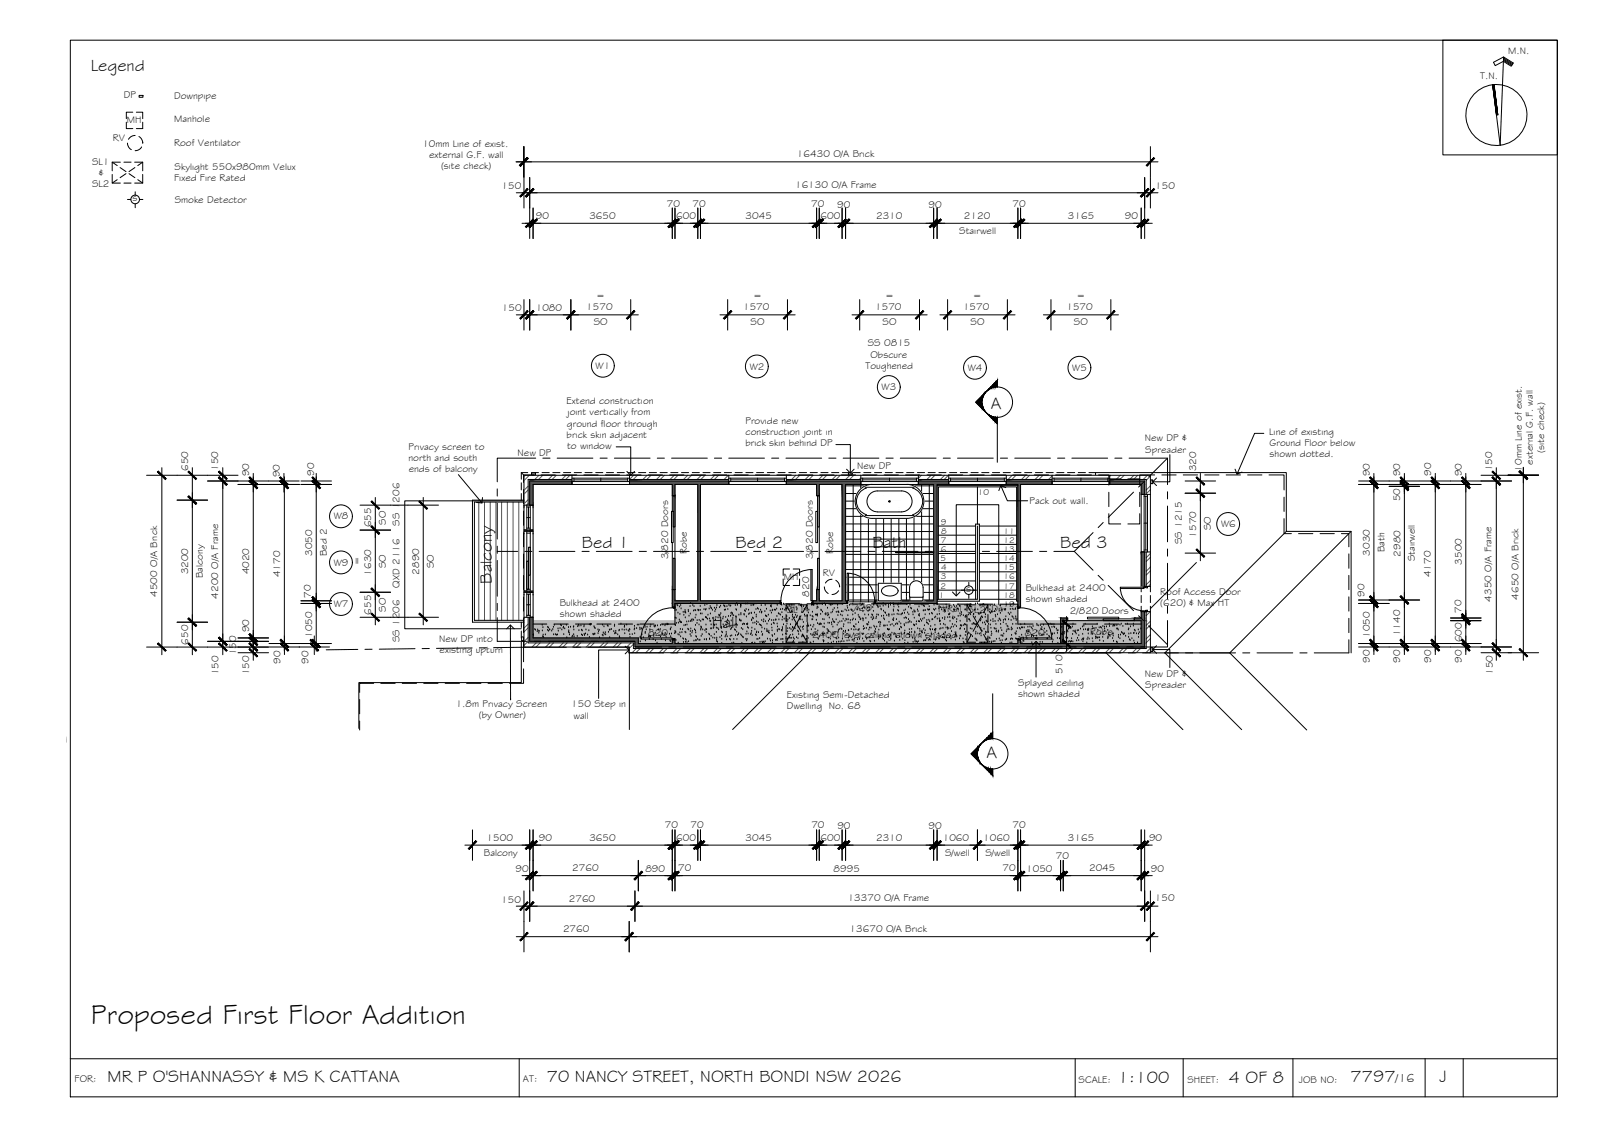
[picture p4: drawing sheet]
<svg xmlns="http://www.w3.org/2000/svg" width="420mm" height="297mm" viewBox="0 0 420 297" stroke-linecap="round" stroke-linejoin="round" font-family="sans-serif">
<defs><g id="words">
<text font-size="7.5" x="23.9" y="268.4">Proposed First Floor Addition</text>
<g font-size="4.5">
<text x="23.8" y="18.5">Legend</text>
<text x="259.9" y="107.1">A</text>
<text x="152.6" y="143.8">Bed 1</text>
<text x="192.9" y="143.8">Bed 2</text>
<text x="228.8" y="143.8">Bath</text>
<text x="278.1" y="143.8">Bed 3</text>
<text x="129" y="153" transform="rotate(-90 129 153)">Balcony</text>
<text x="186.7" y="164.7">Hall</text>
<text x="258.7" y="198.9">A</text>
<text x="28.2" y="283.6">MR P O'SHANNASSY &amp; MS K CATTANA</text>
<text x="143.4" y="283.6">70 NANCY STREET, NORTH BONDI NSW 2026</text>
<text x="293.2" y="283.9">1:100</text>
<text x="322.3" y="283.9">4 OF 8</text>
<text x="354.2" y="283.8">7797</text>
<text x="377.5" y="283.8">J</text>
</g>
<text font-size="3.2" x="366" y="283.8">/16</text>
<g font-size="2.6">
<text x="395.5" y="14.2">M.N.</text>
<text x="388.2" y="20.6">T.N.</text>
<text x="32.5" y="25.7">DP</text>
<text x="45.7" y="26">Downpipe</text>
<text x="33.3" y="32.3">MH</text>
<text x="45.7" y="32">Manhole</text>
<text x="29.6" y="37.1">RV</text>
<text x="45.7" y="38.4">Roof Ventilator</text>
<text x="110.8" y="38.5">10mm Line of exist.</text>
<text x="112.6" y="41.4">external G.F. wall</text>
<text x="209" y="41.2">16430 O/A Brick</text>
<text x="24.1" y="43.2">SL1</text>
<text x="26" y="46.2">&amp;</text>
<text x="45.7" y="47.6">Fixed Fire Rated</text>
<text x="45.8" y="44.7">Skylight 550x980mm Velux</text>
<text x="115.7" y="44.4">(site check)</text>
<text x="24.1" y="49.1">SL2</text>
<text x="34.8" y="52.8">s</text>
<text x="45.8" y="53.2">Smoke Detector</text>
<text x="131.5" y="49.7">150</text>
<text x="208.5" y="49.3">16130 O/A Frame</text>
<text x="303" y="49.6">150</text>
<text x="140.6" y="57.5">90</text>
<text x="154.6" y="57.5">3650</text>
<text x="174.9" y="54.4">70</text>
<text x="177.4" y="57.5">600</text>
<text x="181.6" y="54.4">70</text>
<text x="195.5" y="57.5">3045</text>
<text x="212.8" y="54.4">70</text>
<text x="215.2" y="57.5">600</text>
<text x="219.5" y="54.5">90</text>
<text x="229.8" y="57.5">2310</text>
<text x="243.6" y="54.5">90</text>
<text x="252.8" y="57.5">2120</text>
<text x="265.5" y="54.4">70</text>
<text x="280.1" y="57.5">3165</text>
<text x="295" y="57.5">90</text>
<text x="251.6" y="61.3">Stairwell</text>
<text x="131.6" y="81.5">150</text>
<text x="140.5" y="81.5">1080</text>
<text x="153.8" y="81.4">1570</text>
<text x="156.5" y="78.5">=</text>
<text x="194.9" y="81.4">1570</text>
<text x="197.6" y="78.5">=</text>
<text x="229.5" y="81.4">1570</text>
<text x="232.2" y="78.5">=</text>
<text x="252.6" y="81.4">1570</text>
<text x="255.3" y="78.5">=</text>
<text x="279.7" y="81.4">1570</text>
<text x="282.4" y="78.5">=</text>
<text x="155.7" y="85.3">SO</text>
<text x="196.9" y="85.3">SO</text>
<text x="231.5" y="85.3">SO</text>
<text x="254.5" y="85.3">SO</text>
<text x="281.7" y="85.3">SO</text>
<text x="227.6" y="90.8">SS 0815</text>
<text x="228.3" y="93.7">Obscure</text>
<text x="156.2" y="96.7">W1</text>
<text x="196.6" y="96.9">W2</text>
<text x="227" y="96.7">Toughened</text>
<text x="253.8" y="97.2">W4</text>
<text x="281.2" y="97.2">W5</text>
<text x="148.6" y="105.9">Extend construction</text>
<text x="231.2" y="102.3">W3</text>
<text x="148.7" y="111.8">ground floor through</text>
<text x="148.8" y="108.9">joint vertically from</text>
<text x="195.5" y="111.1">Provide new</text>
<text x="195.6" y="114">construction joint in</text>
<text x="107.2" y="118">Privacy screen to</text>
<text x="135.7" y="119.5">New DP</text>
<text x="148.6" y="114.7">brick skin adjacent</text>
<text x="148.7" y="117.7">to window</text>
<text x="195.5" y="116.9">brick skin behind DP</text>
<text x="300.2" y="115.7">New DP &amp;</text>
<text x="300.4" y="118.7">Spreader</text>
<text x="332.9" y="114.1">Line of existing</text>
<text x="333" y="117">Ground Floor below</text>
<text x="333" y="119.9">shown dotted.</text>
<text x="405" y="118.7" transform="rotate(-90 405 118.7)">(site check)</text>
<text x="49.4" y="123.5" transform="rotate(-90 49.4 123.5)">650</text>
<text x="57.2" y="123.4" transform="rotate(-90 57.2 123.4)">150</text>
<text x="65.4" y="124.9" transform="rotate(-90 65.4 124.9)">90</text>
<text x="73.4" y="125.1" transform="rotate(-90 73.4 125.1)">90</text>
<text x="82.4" y="124.7" transform="rotate(-90 82.4 124.7)">90</text>
<text x="107.1" y="120.9">north and south</text>
<text x="107.2" y="123.8">ends of balcony</text>
<text x="224.8" y="122.9">New DP</text>
<text x="313.8" y="123.5" transform="rotate(-90 313.8 123.5)">320</text>
<text x="359.2" y="124.8" transform="rotate(-90 359.2 124.8)">90</text>
<text x="367.2" y="124.8" transform="rotate(-90 367.2 124.8)">90</text>
<text x="375.4" y="124.8" transform="rotate(-90 375.4 124.8)">90</text>
<text x="383.4" y="124.9" transform="rotate(-90 383.4 124.9)">90</text>
<text x="391.3" y="123.5" transform="rotate(-90 391.3 123.5)">150</text>
<text x="399.1" y="123.6" transform="rotate(-90 399.1 123.6)">10mm Line of exist.</text>
<text x="402" y="121.8" transform="rotate(-90 402 121.8)">external G.F. wall</text>
<text x="367.2" y="131.4" transform="rotate(-90 367.2 131.4)">50</text>
<text x="87.6" y="136.2">W8</text>
<text x="101.2" y="137.5" transform="rotate(-90 101.2 137.5)">SO</text>
<text x="104.8" y="137.8" transform="rotate(-90 104.8 137.8)">SS 1206</text>
<text x="270" y="132.1">Pack out wall.</text>
<text x="97.4" y="138.3" transform="rotate(-90 97.4 138.3)">655</text>
<text x="310" y="142.7" transform="rotate(-90 310 142.7)">SS 1215</text>
<text x="313.7" y="141" transform="rotate(-90 313.7 141)">1570</text>
<text x="317.6" y="139" transform="rotate(-90 317.6 139)">SO</text>
<text x="320.2" y="138.2">W6</text>
<text x="81.9" y="145.7" transform="rotate(-90 81.9 145.7)">3050</text>
<text x="85.7" y="145.9" transform="rotate(-90 85.7 145.9)">Bed 2</text>
<text x="87.6" y="148.3">W9</text>
<text x="94.4" y="148.2" transform="rotate(-90 94.4 148.2)">=</text>
<text x="101.2" y="149" transform="rotate(-90 101.2 149)">SO</text>
<text x="113.8" y="149" transform="rotate(-90 113.8 149)">SO</text>
<text x="175.2" y="146.7" transform="rotate(-90 175.2 146.7)">3/820 Doors</text>
<text x="180.1" y="145.3" transform="rotate(-90 180.1 145.3)">Robe</text>
<text x="213.2" y="146.7" transform="rotate(-90 213.2 146.7)">3/820 Doors</text>
<text x="218.5" y="145.3" transform="rotate(-90 218.5 145.3)">Robe</text>
<text x="359.3" y="145.7" transform="rotate(-90 359.3 145.7)">3030</text>
<text x="363.1" y="144.8" transform="rotate(-90 363.1 144.8)">Bath</text>
<text x="367.3" y="146" transform="rotate(-90 367.3 146)">2980</text>
<text x="371.1" y="147.2" transform="rotate(-90 371.1 147.2)">Stairwell</text>
<text x="383.4" y="148" transform="rotate(-90 383.4 148)">3500</text>
<text x="49.4" y="150.6" transform="rotate(-90 49.4 150.6)">3200</text>
<text x="53.2" y="151.6" transform="rotate(-90 53.2 151.6)">Balcony</text>
<text x="65.3" y="150.6" transform="rotate(-90 65.3 150.6)">4020</text>
<text x="73.5" y="151.3" transform="rotate(-90 73.5 151.3)">4170</text>
<text x="97.4" y="150.9" transform="rotate(-90 97.4 150.9)">1630</text>
<text x="104.8" y="154.1" transform="rotate(-90 104.8 154.1)">QXD 2116</text>
<text x="109.9" y="150.7" transform="rotate(-90 109.9 150.7)">2890</text>
<text x="205.6" y="152.1">MH</text>
<text x="215.8" y="150.9">RV</text>
<text x="253.4" y="155.3">s</text>
<text x="269" y="155">Bulkhead at 2400</text>
<text x="304.3" y="155.9">Roof Access Door</text>
<text x="375.3" y="151.3" transform="rotate(-90 375.3 151.3)">4170</text>
<text x="41.2" y="156.5" transform="rotate(-90 41.2 156.5)">4500 O/A Brick</text>
<text x="57.2" y="157" transform="rotate(-90 57.2 157)">4200 O/A Frame</text>
<text x="81.5" y="156.6" transform="rotate(-90 81.5 156.6)">70</text>
<text x="87.6" y="159.2">W7</text>
<text x="97.4" y="161.1" transform="rotate(-90 97.4 161.1)">655</text>
<text x="101.2" y="160.4" transform="rotate(-90 101.2 160.4)">SO</text>
<text x="146.8" y="158.9">Bulkhead at 2400</text>
<text x="146.8" y="161.9">shown shaded</text>
<text x="206.3" y="160.6">SL1</text>
<text x="212.2" y="156.4" transform="rotate(-90 212.2 156.4)">820</text>
<text x="223.5" y="160.1">720</text>
<text x="246.1" y="160.4">H/Rail SL2 Dn</text>
<text x="269" y="157.9">shown shaded</text>
<text x="280.6" y="161">2/820 Doors</text>
<text x="304.3" y="158.9">(620) &amp; Max HT</text>
<text x="357.9" y="156.5" transform="rotate(-90 357.9 156.5)">90</text>
<text x="383.3" y="160.7" transform="rotate(-90 383.3 160.7)">70</text>
<text x="391.2" y="157.7" transform="rotate(-90 391.2 157.7)">4350 O/A Frame</text>
<text x="398.3" y="157.2" transform="rotate(-90 398.3 157.2)">4650 O/A Brick</text>
<text x="65.4" y="165.8" transform="rotate(-90 65.4 165.8)">90</text>
<text x="81.9" y="167.3" transform="rotate(-90 81.9 167.3)">1050</text>
<text x="170" y="166.7">820</text>
<text x="213" y="167.2">2400 level ceiling shown shaded</text>
<text x="268.8" y="166.7">820</text>
<text x="285.9" y="166.6">Robe</text>
<text x="359.2" y="167.3" transform="rotate(-90 359.2 167.3)">1050</text>
<text x="367.2" y="166.8" transform="rotate(-90 367.2 166.8)">1140</text>
<text x="49.3" y="169" transform="rotate(-90 49.3 169)">650</text>
<text x="61.9" y="171.8" transform="rotate(-90 61.9 171.8)">150</text>
<text x="80.9" y="174" transform="rotate(-90 80.9 174)">90</text>
<text x="104.8" y="168.4" transform="rotate(-90 104.8 168.4)">SS 1206</text>
<text x="115.2" y="168.4">New DP into</text>
<text x="115.3" y="171.3">existing upturn</text>
<text x="359.2" y="173.7" transform="rotate(-90 359.2 173.7)">90</text>
<text x="367.2" y="173.7" transform="rotate(-90 367.2 173.7)">90</text>
<text x="375.4" y="173.7" transform="rotate(-90 375.4 173.7)">90</text>
<text x="383.4" y="168.4" transform="rotate(-90 383.4 168.4)">600</text>
<text x="383.4" y="173.7" transform="rotate(-90 383.4 173.7)">90</text>
<text x="57.3" y="177.1" transform="rotate(-90 57.3 177.1)">150</text>
<text x="65.3" y="177" transform="rotate(-90 65.3 177)">150</text>
<text x="73.5" y="174.1" transform="rotate(-90 73.5 174.1)">90</text>
<text x="267" y="179.8">Splayed ceiling</text>
<text x="278.6" y="176.8" transform="rotate(-90 278.6 176.8)">510</text>
<text x="300.2" y="177.4">New DP &amp;</text>
<text x="391.5" y="176.9" transform="rotate(-90 391.5 176.9)">150</text>
<text x="119.5" y="185.3">1.8m Privacy Screen</text>
<text x="149.8" y="185.5">150 Step in</text>
<text x="206.4" y="183.1">Existing Semi-Detached</text>
<text x="267" y="182.7">shown shaded</text>
<text x="300.4" y="180.3">Spreader</text>
<text x="125.6" y="188.2">(by Owner)</text>
<text x="150.4" y="188.4">wall</text>
<text x="206.3" y="186">Dwelling No. 68</text>
<text x="0" y="194.3">ector - Existing</text>
<text x="127.6" y="220.5">1500</text>
<text x="141.3" y="220.4">90</text>
<text x="154.6" y="220.5">3650</text>
<text x="174.4" y="217.2">70</text>
<text x="177.4" y="220.5">600</text>
<text x="181.1" y="217.2">70</text>
<text x="195.5" y="220.5">3045</text>
<text x="212.8" y="217.2">70</text>
<text x="215.2" y="220.5">600</text>
<text x="219.6" y="217.2">90</text>
<text x="229.8" y="220.5">2310</text>
<text x="243.6" y="217.2">90</text>
<text x="247.3" y="220.5">1060</text>
<text x="257.9" y="220.5">1060</text>
<text x="265.5" y="217.2">70</text>
<text x="280.1" y="220.5">3165</text>
<text x="301.4" y="220.5">90</text>
<text x="126.9" y="224.3">Balcony</text>
<text x="247.8" y="224.3">S/well</text>
<text x="258.5" y="224.3">S/well</text>
<text x="277" y="225.3">70</text>
<text x="135.2" y="228.5">90</text>
<text x="150.1" y="228.4">2760</text>
<text x="169.3" y="228.5">890</text>
<text x="177.8" y="228.4">70</text>
<text x="218.6" y="228.5">8995</text>
<text x="262.9" y="228.4">70</text>
<text x="269.1" y="228.5">1050</text>
<text x="285.6" y="228.5">2045</text>
<text x="301.8" y="228.5">90</text>
<text x="131.4" y="236.6">150</text>
<text x="149.2" y="236.4">2760</text>
<text x="222.3" y="236.3">13370 O/A Frame</text>
<text x="302.9" y="236.3">150</text>
<text x="147.7" y="244.4">2760</text>
<text x="222.8" y="244.3">13670 O/A Brick</text>
<text x="19.6" y="283.8">FOR:</text>
<text x="137.2" y="283.6">AT:</text>
<text x="282.9" y="283.9">SCALE:</text>
<text x="311.5" y="283.9">SHEET:</text>
<text x="340.7" y="283.9">JOB NO:</text>
</g>
<g font-size="2.2">
<text x="256.5" y="129.8">10</text>
<text x="246.8" y="137.5">9</text>
<text x="246.7" y="142.3">7</text>
<text x="246.8" y="139.9">8</text>
<text x="263.2" y="139.9">11</text>
<text x="263.2" y="142.3">12</text>
<text x="246.7" y="147.1">5</text>
<text x="246.7" y="144.7">6</text>
<text x="246.8" y="149.5">4</text>
<text x="263.2" y="144.7">13</text>
<text x="263.2" y="147.1">14</text>
<text x="263.2" y="149.5">15</text>
<text x="246.7" y="154.3">2</text>
<text x="246.8" y="151.9">3</text>
<text x="263.2" y="151.9">16</text>
<text x="263.2" y="154.3">17</text>
<text x="246.2" y="156.7">1</text>
<text x="263.2" y="156.7">18</text>
<text x="263.2" y="159.1">19</text>
</g>
</g></defs>
<!-- layer: 0.13 -->
<g fill="#bababa" stroke="#bababa" stroke-width=".26">
<path d="M177 158.4l90 4.3v-4.3zM177 158.4l90 4.3h-90z"/>
<path d="M139.8 162.7l138.4 4.6v-4.6zM139.8 162.7l138.4 4.6h-138.4z"/>
<path d="M167.4 167.3l110.8 .5v-.5zM167.4 167.3l110.8 .5h-110.8z"/>
<path d="M267.7 167.8l10.5 .9v-.9zM267.7 167.8l10.5 .9h-10.5z"/>
<path d="M177 167.8l90 .9v-.9zM177 167.8l90 .9h-90z"/>
<path d="M167.4 167.8l8.9 .9v-.9zM167.4 167.8l8.9 .9h-8.9z"/>
<path d="M278.9 162.7l20.4 6v-6zM278.9 162.7l20.4 6h-20.4z"/>
</g>
<!-- layer: BORDER -->
<g fill="none" stroke="#000" stroke-width=".26">
<path d="M18.4 10.5h390v277.1h-390zM378.4 10.5h30v30.1h-30zM394.3 15.5l2.3 1.4M394.3 15.8l2.2 1.4M394.3 14.9l2.6 1.6-.5 .9-2.1-1.3-2.1 1.1-.5-.9 2.6-1.4-.8 23.2-2-15.9M394.3 15.2l2.5 1.5M391.8 22.2l1 7.9M18.4 277.6h390M136.2 277.6v10M282 277.6v10M310.3 277.6v10M339.1 277.6v10"/>
<path d="M373.8 277.6v10M383.8 277.6v10"/>
<circle cx="392.5" cy="30.2" r="8"/>
</g>
<!-- layer: SERVICES -->
<g fill="none" stroke="#000" stroke-width=".26">
<path d="M33.1 32v1.7h1.7M33.4 37.5l.4 1.1 .6 .6M34.8 29.4h-1.7v1.7M35.4 35.5l-1.1 .3-.6 .7M35.8 29.4h1.6v1.7M36.4 35.8l.7 .6 .3 1.1M36.5 25h1v.5h-1zM37.2 38.5l-.7 .7-1.1 .3M37.4 37.5h.1M37.4 32v1.7h-1.6M29.4 45.7v2.3h2.2M29.4 42.5h2.2"/>
<path d="M30.7 43.4l-1.3-.9v2.3M30.7 47.1l-1.3 .9M31.5 43.9l1.5 1.1M32.5 42.5h1.9M32.5 48h1.9M33 45.5l-1.5 1.1M33.4 52.3h.9M33.8 45.5l1.6 1.1M35.3 42.5h2.1v2.3M35.4 43.9l-1.6 1.1M35.5 50.3v.9M35.5 53.4v1.1"/>
<path d="M36.1 47.1l1.3 .9M36.6 52.3h.9M37.4 45.7v2.3h-2.1M37.4 42.5l-1.3 .9M139.4 124h1v.5h-1zM222.5 124h1v.5h-1zM301.8 125.8h.5v1h-.5zM205.4 151.8v1.7h1.7M206.2 158.6h2.3M206.2 158.6v1.6M206.2 158.6l1.1 2M207.1 149.2h-1.7v1.7"/>
<path d="M208 149.2h1.7v1.7M209.4 158.6h2.3M209.7 151.8v1.7h-1.7M211.7 158.6v1.6M211.7 158.6l-1.2 2M216.2 153.9l.3 1.1 .7 .6M218.2 151.9l-1.1 .3-.6 .7M219.2 152.1l.7 .7 .3 1.1M219.9 154.9l-.6 .6-1.1 .4M220.2 153.9h.1M252.1 154.7h.9M253.6 158.6h2.3"/>
<path d="M253.6 158.6v1.6M253.6 158.6l1.2 2M254.1 152.7v.9M254.1 155.8v1.1M255.2 154.7h.9M256.8 158.6h2.3M259.1 158.6v1.6M259.1 158.6l-1.1 2M136.8 167h.5v1h-.5zM206.2 168.4h2.3M206.2 161.1v1.9M206.2 163.9v1.9"/>
<path d="M206.2 166.7v1.7M207.3 166.3l-1.1 2.1M207.8 161.4l2.3 4.1M209.4 168.4h2.3M210.1 161.4l-2.3 4.1M210.5 166.3l1.2 2.1M211.7 161.1v1.9M211.7 163.9v1.9M211.7 166.7v1.7M253.6 168.4h2.3M253.6 161.1v1.9M253.6 163.9v1.9"/>
<path d="M253.6 166.7v1.7M254.8 166.3l-1.2 2.1M255.2 161.4l2.3 4.1M256.8 168.4h2.3M257.5 161.4l-2.3 4.1M258 166.3l1.1 2.1M259.1 161.1v1.9M259.1 163.9v1.9M259.1 166.7v1.7M301.8 169.8h.5v1h-.5z"/>
<circle cx="35.5" cy="52.3" r="1.13"/>
<circle cx="254.1" cy="154.7" r="1.13"/>
</g>
<!-- layer: BORDER -->
<g fill="#000" stroke="#000" stroke-width=".26">
<path d="M391.5 22.2l1 8zM391.5 22.2h.3l.7 7.9z"/>
<path d="M391.8 22.2l.7 7.9h.3zM391.8 22.2l1 7.9z"/>
</g>
<!-- layer: HATCH -->
<g fill="#545454" stroke="#545454" stroke-width=".26">
<path d="M263.9 126.1l12 .9v-.9zM263.9 126.1l12 .9h-12z"/>
<path d="M267 127l.7 32.2v-32.2zM267 127l.7 32.2h-.7z"/>
<path d="M291 126.1l9.2 .9v-.9zM291 126.1l9.2 .9h-9.2z"/>
<path d="M299.3 127l.9 2.6v-2.6zM299.3 127l.9 2.6h-.9z"/>
<path d="M240.9 126.1l7.9 .9v-.9zM240.9 126.1l7.9 .9h-7.9z"/>
<path d="M244.9 127l.9 30.5v-30.5zM244.9 127l.9 30.5h-.9z"/>
<path d="M229.6 157.5l16.2 .7v-.7zM229.6 157.5l16.2 .7h-16.2z"/>
<path d="M138.9 126.1l11.1 .9v-.9zM138.9 126.1l11.1 .9h-11.1z"/>
<path d="M138.9 127l.9 5.4v-5.4zM138.9 127l.9 5.4h-.9z"/>
<path d="M165.1 126.1l26 .9v-.9zM165.1 126.1l26 .9h-26z"/>
<path d="M176.3 127l.7 3v-3zM176.3 127l.7 3h-.7z"/>
<path d="M183 127l.7 30.5v-30.5zM183 127l.7 30.5h-.7z"/>
<path d="M176.3 154.6l.7 2.9v-2.9zM176.3 154.6l.7 2.9h-.7z"/>
<path d="M176.3 157.5l28.3 .7v-.7zM176.3 157.5l28.3 .7h-28.3z"/>
<path d="M176.3 158.2l.7 1v-1zM176.3 158.2l.7 1h-.7z"/>
<path d="M299.3 144.7l.9 9v-9zM299.3 144.7l.9 9h-.9z"/>
<path d="M299.3 160.4l.9 1.6v-1.6zM299.3 160.4l.9 1.6h-.9z"/>
<path d="M297.5 162l2.7 .7v-.7zM297.5 162l2.7 .7h-2.7z"/>
<path d="M278.2 162l1.8 .7v-.7zM278.2 162l1.8 .7h-1.8z"/>
<path d="M138.9 161.8l.9 5.5v-5.5zM138.9 161.8l.9 5.5h-.9z"/>
<path d="M138.9 167.3l28.5 .8v-.8zM138.9 167.3l28.5 .8h-28.5z"/>
<path d="M278.2 162.7l.7 6v-6zM278.2 162.7l.7 6h-.7z"/>
<path d="M299.3 162.7l.9 6v-6zM299.3 162.7l.9 6h-.9z"/>
<path d="M267 167.8l.7 .9v-.9zM267 167.8l.7 .9h-.7z"/>
<path d="M176.3 167.8l.7 .9v-.9zM176.3 167.8l.7 .9h-.7z"/>
<path d="M166.5 168.1l.9 .6v-.6zM166.5 168.1l.9 .6h-.9z"/>
<path d="M167.4 168.7l132.8 .9v-.9zM167.4 168.7l132.8 .9h-132.8z"/>
<path d="M166.5 168.7l.9 .9v-.9zM166.5 168.7l.9 .9h-.9z"/>
<path d="M206.2 126.1l19.6 .9v-.9zM206.2 126.1l19.6 .9h-19.6z"/>
<path d="M214.2 127l.7 3v-3zM214.2 127l.7 3h-.7z"/>
<path d="M220.9 127l.9 30.5v-30.5zM220.9 127l.9 30.5h-.9z"/>
<path d="M214.2 154.6l.7 2.9v-2.9zM214.2 154.6l.7 2.9h-.7z"/>
<path d="M213.2 157.5l8.8 .7v-.7zM213.2 157.5l8.8 .7h-8.8z"/>
<path d="M137.4 155l2.4 .3v-.3zM137.4 155l2.4 .3h-2.4z"/>
<path d="M137.4 139l2.4 .3v-.3zM137.4 139l2.4 .3h-2.4z"/>
</g>
<!-- layer: TILES -->
<g fill="none" stroke="#000" stroke-width=".26">
<path d="M221.8 127.4h23.1M221.8 129.4h23.1M221.8 131.4h23.1M221.8 133.4h23.1M221.8 135.4h23.1M221.8 137.4h23.1M221.8 139.4h23.1M223.8 127v30.8M225.7 127v30.8M227.8 127v30.8M229.8 127v30.8M231.7 127v30.5"/>
<path d="M233.7 127v30.5M235.7 127v30.5M237.7 127v30.5M239.7 127v30.5M241.7 127v30.5M243.7 127v30.5M221.8 141.3h23.1M221.8 143.4h23.1M221.8 145.3h23.1M221.8 147.3h23.1M221.8 149.3h23.1M221.8 151.3h23.1"/>
<path d="M221.8 153.3h23.1M221.8 155.3h23.1M221.8 157.3h23.1M222.2 157.8h7.2"/>
</g>
<!-- layer: SECTION POINT -->
<g fill="#000" stroke="#000" stroke-width=".26">
<path d="M255.9 105.4l1.7-1.6v3.3zM258 103.3l.3-.3-.3 .5zM258.3 107.8l.4 .5zM258.7 108.3l.4 .4zM258.7 102.6l.4-.4zM256.4 196v3.3l-1.7-1.7zM256.8 199.6l.3 .5zM257.1 195.2l.4-.4zM257.5 194.8l.4-.4zM257.5 200.5l.4 .3z"/>
<path d="M257.6 103.8v1.3zM257.6 103.7v1.4z"/>
<path d="M257.6 105.7v1.4zM257.6 106.3v.9z"/>
<path d="M257.6 103.7v.9l.2-1.1zM257.8 103.5l-.2 1.1z"/>
<path d="M257.6 106.3v.9l.2-.4zM257.8 106.8v.6l-.2-.2z"/>
<path d="M258 103.3l-.2 .2v.5zM258 103.3l-.2 .7z"/>
<path d="M257.8 106.8v.6h.2zM257.8 107.4h.2v.2z"/>
<path d="M258.3 103l-.3 .5zM258.3 103l.4-.4z"/>
<path d="M258 107.4l.3 .4zM258 107.6l.3 .3z"/>
<path d="M259.6 101.8l-.5 .5zM259.6 101.8l-.5 .5z"/>
<path d="M259.1 108.6l.5 .3zM259.1 108.7l.5 .2v.2z"/>
<path d="M260 101.3l-.4 .7zM260 101.3v.4l-.4 .3z"/>
<path d="M259.6 108.9v.2h.4zM259.6 109.1h.4v.5z"/>
<path d="M260 101.3v.4l.5-.9zM260.5 100.8v.8l-.5 .1z"/>
<path d="M260 109.1v.5l.5-.3zM260 109.6l.5-.3v.8z"/>
<path d="M261 100.3l-.5 .5v.8zM261 100.3v1.2l-.5 .1z"/>
<path d="M260.5 109.3v.8l.5-.7zM261 109.4v1.2l-.5-.5z"/>
<path d="M261 100.3v1.2l.6-1.7zM261.6 99.8v1.6l-.6 .1z"/>
<path d="M261 109.4v1.2l.6-1.2zM261.6 109.4v1.7l-.6-.5z"/>
<path d="M256.4 197.9v1.5zM256.4 197.9v1.5z"/>
<path d="M256.4 196v1.3zM256.4 196v.8z"/>
<path d="M256.4 198.5l.2 1-.2-.1zM256.4 198.5l.2 1z"/>
<path d="M256.4 195.9l.2 .3-.2 .6zM256.4 195.9l.2 .3v-.5z"/>
<path d="M256.6 199l.2 .8-.2-.3zM256.6 199l.2 .8z"/>
<path d="M256.6 195.7h.2l-.2 .5zM256.8 195.5l-.2 .2h.2z"/>
<path d="M256.8 199.6l.3 .5zM257.1 200l.4 .5z"/>
<path d="M256.8 195.5l.3-.3-.3 .5zM257.1 195.2l-.3 .3z"/>
<path d="M257.9 194.4l.4-.2zM258.3 194l-.4 .4 .4-.2z"/>
<path d="M258.3 194l.5-.1-.5 .3zM258.3 194l.5-.1v-.4z"/>
<path d="M258.8 193.5l.5 .3-.5 .1zM258.8 193.5l.5 .3v-.8z"/>
<path d="M259.3 193l.5 .7-.5 .1zM259.8 192.5l-.5 .5 .5 .7z"/>
<path d="M259.8 192.5l.6 1.1-.6 .1zM259.8 192.5l.6 1.1v-1.6z"/>
<path d="M257.9 200.8l.4 .5zM257.9 200.8l.4 .5z"/>
<path d="M258.3 201.1l.5 .7zM258.3 201.1l.5 .7v-.5z"/>
<path d="M258.8 201.3l.5 .9-.5-.4zM258.8 201.3l.5 .9v-.7z"/>
<path d="M259.3 201.5l.5 1.3-.5-.6zM259.3 201.5l.5 1.3v-1.2z"/>
<path d="M259.8 201.6l.6 1.7-.6-.5zM259.8 201.6l.6 1.7v-1.7z"/>
</g>
<g fill="none" stroke="#000" stroke-width=".26">
<path d="M261.6 101.4v-1.6l-5.7 5.6 5.7 5.7M261.6 109.4v11.8M260.4 192l-5.7 5.6 5.7 5.7v-1.7M260.4 181.9v11.7"/>
<circle cx="261.5" cy="105.4" r="4"/>
<circle cx="260.3" cy="197.6" r="4"/>
</g>
<!-- layer: NEWWORK -->
<g fill="none" stroke="#000" stroke-width=".26">
<path d="M137.4 133.2v-8.6h12.6v2.4h-10.2v6.2M137.4 139.7v.3M137.4 131.1h-13.5v32h13.5M137.4 131.6h-13v31h13M137.4 139h2.4M137.4 132.4h2.4M137.4 139.3h2.4M139.8 139.7v.3M150 125.7h-11.5v6.7M150 126.1h-11.1v6.3M165.1 125.7h26M165.1 126.1h26"/>
<path d="M206.2 125.7h19.6M206.2 126.1h19.6M240.9 125.7h7.9M240.9 126.1h7.9M245.8 127.3h21.2M263.9 124.6h12v2.4h-8.2v32.2h-.7v-32.2h-3.1zM263.9 125.7h12M263.9 126.1h12M291 124.6h10.7v5h-2.4v-2.6h-8.3zM291 125.7h9.6v3.9M291 126.1h9.2v3.5M137.4 155.7v.3"/>
<path d="M137.4 155.3h2.4M137.4 155h2.4M139.8 155.7v.3M204.6 158.2h-27.6v1h-.7v-4.6h.7v2.9h6v-30.5h-6v3h-.7v-3h-11.2v-2.4h26v2.4h-7.4v30.5h20.9v.9M213.2 158.2h8.8v-.7h-.2v-30.5h4v-2.4h-19.6v2.4h8v3h.7v-3h6v30.5h-6v-2.9h-.7v2.9h-1v.9M244.9 157.3v-30.3h-4v-2.4h7.9v2.4h-3v31.2h-16.2v-.7h15.3M299.3 158.9v3.1h-1.8v.7h1.8v6h-20.4v-6h1.1v-.7h-1.8v6.7h-10.5v-.9h-.7v.9h-90v-.9h-.7v.9h-8.9v-1.4h-27.6v-5.5h-2.4v7.8h27.6v1.5h136.7v-12.2M299.3 155.2v-10.5h2.4v10.5M299.3 156.1v1.9M299.3 153.7h2.4M300.2 144.7v9M300.6 144.7v9"/>
<path d="M301.7 156.1v1.9M138.9 161.8v6.3h27.6M299.3 160.4h2.4M300.2 160.4v9.2h-133.7M300.6 160.4v9.6h-134.5v-1.5h-27.6v-6.7"/>
</g>
<!-- layer: HATCH -->
<g fill="none" stroke="#545454" stroke-width=".26">
<path d="M125.6 131.6v31M127.1 131.6v31M128.6 131.6v31M130.1 131.6v31M131.6 131.6v31M133.1 131.6v31M134.6 131.6v31M136.1 131.6v31M137.8 124.6l-.4 .4M138.5 127.5l-1.1 1.1M138.5 131l-1.1 1.1M138.5 128.5l-1.1 1.1"/>
<path d="M138.5 132l-.4 .4M138.8 124.6l-1.4 1.4M141.4 124.6l-1.1 1.1M142.4 124.6l-1.1 1.1M144.9 124.6l-1.1 1.1M145.9 124.6l-1.1 1.1M148.4 124.6l-1.1 1.1M149.5 124.6l-1.1 1.1M166.2 124.6l-1.1 1.1M167.2 124.6l-1.1 1.1M169.7 124.6l-1.1 1.1M170.7 124.6l-1.1 1.1"/>
<path d="M173.3 124.6l-1.1 1.1M174.3 124.6l-1.1 1.1M176.8 124.6l-1.1 1.1M177.8 124.6l-1.1 1.1M180.4 124.6l-1.1 1.1M181.4 124.6l-1.1 1.1M183.9 124.6l-1.1 1.1M184.9 124.6l-1.1 1.1M187.5 124.6l-1.1 1.1M188.5 124.6l-1.1 1.1M191 124.6l-1.1 1.1M191.1 125.5l-.2 .2"/>
<path d="M208.7 124.6l-1.1 1.1M209.7 124.6l-1.1 1.1M212.3 124.6l-1.1 1.1M213.3 124.6l-1.1 1.1M215.8 124.6l-1.1 1.1M216.8 124.6l-1.1 1.1M219.4 124.6l-1.1 1.1M220.4 124.6l-1.1 1.1M222.9 124.6l-1.1 1.1M223.9 124.6l-1.1 1.1M225.8 125.3l-.4 .4M241.6 124.6l-.7 .8"/>
<path d="M244.2 124.6l-1.1 1.1M245.2 124.6l-1.1 1.1M247.7 124.6l-1.1 1.1M248.7 124.6l-1.1 1.1M265.5 124.6l-1.1 1.1M266.5 124.6l-1.1 1.1M269 124.6l-1.1 1.1M270 124.6l-1.1 1.1M272.6 124.6l-1.1 1.1M273.6 124.6l-1.1 1.1M275.9 124.8l-.9 .9M291.3 124.6l-.3 .3"/>
<path d="M293.8 124.6l-1.1 1.1M294.8 124.6l-1.1 1.1M297.4 124.6l-1.1 1.1M298.4 124.6l-1.1 1.1M300.9 124.6l-1.1 1.1M301.7 127.4l-1.1 1.1M301.7 124.8l-1.1 1.1M301.7 128.4l-.9 .9M301.7 145.1l-1.1 1.1M301.7 148.7l-1.1 1.1M301.7 152.2l-1.1 1.1M301.7 146.1l-1.1 1.1"/>
<path d="M301.7 149.7l-1.1 1.1M301.7 153.2l-.5 .5M137.7 161.8l-.3 .3M138.5 167.1l-1.1 1.1M138.5 168.1l-1.1 1.1M138.5 163.6l-1.1 1.1M138.5 164.6l-1.1 1.1M140.6 168.5l-1.1 1.1M141.7 168.5l-1.1 1.1M144.2 168.5l-1.1 1.1M145.2 168.5l-1.1 1.1M147.7 168.5l-1.1 1.1"/>
<path d="M148.7 168.5l-1.1 1.1M151.3 168.5l-1.1 1.1M152.3 168.5l-1.1 1.1M154.8 168.5l-1.1 1.1M155.8 168.5l-1.1 1.1M158.4 168.5l-1.1 1.1M159.4 168.5l-1.1 1.1M161.9 168.5l-1.1 1.1M162.9 168.5l-1.1 1.1M165.5 168.5l-1.1 1.1M166.1 168.9l-1.1 1.1M166.9 170l-1.1 1.1"/>
<path d="M167.9 170l-1.1 1.1M170.4 170l-1.1 1.1M171.4 170l-1.1 1.1M174 170l-1.1 1.1M175 170l-1.1 1.1M177.5 170l-1.1 1.1M178.5 170l-1.1 1.1M181.1 170l-1.1 1.1M182.1 170l-1.1 1.1M184.6 170l-1.1 1.1M185.6 170l-1.1 1.1M188.2 170l-1.1 1.1"/>
<path d="M189.2 170l-1.1 1.1M191.7 170l-1.1 1.1M192.7 170l-1.1 1.1M195.2 170l-1.1 1.1M196.2 170l-1 1.1M198.8 170l-1.1 1.1M199.8 170l-1.1 1.1M202.3 170l-1.1 1.1M203.4 170l-1.1 1.1M205.9 170l-1.1 1.1M206.9 170l-1.1 1.1M209.4 170l-1.1 1.1"/>
<path d="M210.4 170l-1.1 1.1M213 170l-1.1 1.1M214 170l-1.1 1.1M216.5 170l-1.1 1.1M217.5 170l-1.1 1.1M220.1 170l-1.1 1.1M221.1 170l-1.1 1.1M223.6 170l-1.1 1.1M224.6 170l-1.1 1.1M227.2 170l-1.1 1.1M228.2 170l-1.1 1.1M230.7 170l-1.1 1.1"/>
<path d="M231.7 170l-1.1 1.1M234.3 170l-1.1 1.1M235.3 170l-1.1 1.1M237.8 170l-1.1 1.1M238.8 170l-1.1 1.1M241.3 170l-1.1 1.1M242.3 170l-1.1 1.1M244.9 170l-1.1 1.1M245.9 170l-1.1 1.1M248.4 170l-1.1 1.1M249.4 170l-1 1.1M252 170l-1.1 1.1"/>
<path d="M253 170l-1.1 1.1M255.5 170l-1.1 1.1M256.5 170l-1.1 1.1M259.1 170l-1.1 1.1M260.1 170l-1.1 1.1M262.6 170l-1.1 1.1M263.6 170l-1.1 1.1M266.2 170l-1.1 1.1M267.2 170l-1.1 1.1M269.7 170l-1.1 1.1M270.7 170l-1.1 1.1M273.3 170l-1.1 1.1"/>
<path d="M274.3 170l-1.1 1.1M276.8 170l-1.1 1.1M277.8 170l-1.1 1.1M280.4 170l-1.1 1.1M281.4 170l-1.1 1.1M283.9 170l-1.1 1.1M284.9 170l-1.1 1.1M287.5 170l-1.2 1.1M288.4 170l-1.1 1.1M291 170l-1.1 1.1M292 170l-1.1 1.1M294.5 170l-1.1 1.1"/>
<path d="M295.5 170l-1.1 1.1M298.1 170l-1.1 1.1M299.1 170l-1.1 1.1M300.7 160.4h-.1M301.7 160.4l-1.1 1M301.7 162.8l-1.1 1.1M301.7 166.4l-1.1 1.1M301.7 169.9l-1.2 1.2M301.7 163.8l-1.1 1.1M301.7 167.4l-1.1 1.1M301.7 170.9l-.2 .2"/>
</g>
<!-- layer: STAIRS -->
<g fill="none" stroke="#000" stroke-width=".26">
<path d="M246.1 137.9h9.8M256.4 127.6v9.8M256.4 137.9v19.2h-10.6M256.9 137.9h9.7M246.1 157.1v-29.5h20.5v30h.4M246.1 140.3h9.8M246.1 142.7h9.8M246.1 145.1h9.8M246.1 147.5h9.8M246.1 149.9h9.8M246.1 152.3h9.8M246.1 154.7h9.8"/>
<path d="M255.9 157.1v-19.7h1v20.2h-11.1M256.9 140.3h9.7M256.9 142.7h9.7M256.9 145.1h9.7M256.9 147.5h9.7M256.9 149.9h9.7M256.9 152.3h9.7M256.9 154.7h9.7M256.9 157.1h9.7"/>
</g>
<!-- layer: MASK -->
<g fill="#fff" stroke="#fff" stroke-width=".26">
<path d="M240 152.3h.7z"/>
<path d="M238.6 156.5h3.5z"/>
<path d="M213 149.3v8.2h-.3zM212.7 149.3v8.2l.3-8.2z"/>
<path d="M230.4 157.5l6-4.6v4.6zM230.4 152.9v4.6l6-4.6z"/>
<path d="M228.2 135.9h9.7zM228.2 135.9h10.3z"/>
<path d="M227.6 135.8l10.9 .1zM227.6 135.8h11.5z"/>
<path d="M227 135.5l.6 .3h11.5zM227 135.5h12.6l-.5 .3z"/>
<path d="M226.4 135.3l.6 .2h12.6zM226.4 135.3h13.8l-.6 .2z"/>
<path d="M226 134.9l.4 .4h13.8zM226 134.9h14.7l-.5 .4z"/>
<path d="M225.5 134.5l.5 .4h14.7zM225.5 134.5h15.6l-.4 .4z"/>
<path d="M225.1 134l.4 .5h15.6zM225.1 134h16.4l-.4 .5z"/>
<path d="M224.8 133.5l.3 .5h16.4zM224.8 133.5h17l-.3 .5z"/>
<path d="M224.6 132.9l.2 .6h17zM224.6 132.9h17.4l-.2 .6z"/>
<path d="M224.4 132.4l.2 .5h17.4zM224.4 132.4h17.8l-.2 .5z"/>
<path d="M224.3 131.8l.1 .6h17.8zM224.3 131.8h18l-.1 .6z"/>
<path d="M224.3 131.2v.6h18zM224.3 131.2h18v.6z"/>
<path d="M224.4 130.5l-.1 .7h18zM224.4 130.5h17.8l.1 .7z"/>
<path d="M224.6 130l-.2 .5h17.8zM224.6 130h17.4l.2 .5z"/>
<path d="M224.8 129.4l-.2 .6h17.4zM224.8 129.4h17l.2 .6z"/>
<path d="M225.1 128.9l-.3 .5h17zM225.1 128.9h16.4l.3 .5z"/>
<path d="M225.5 128.4l-.4 .5h16.4zM225.5 128.4h15.6l.4 .5z"/>
<path d="M225.5 128.4h15.6l-15.1-.4zM226 128h14.7l.4 .4z"/>
<path d="M226 128h14.7l-14.3-.4zM226.4 127.6h13.8l.5 .4z"/>
<path d="M226.4 127.6h13.8l-13.2-.2zM227 127.4h12.6l.6 .2z"/>
<path d="M227 127.4h12.6l-12-.2zM227.6 127.2h11.5l.5 .2z"/>
<path d="M227.6 127.2h11.5zM228.2 127.1l10.9 .1z"/>
<path d="M228.2 127.1h10.3zM228.8 127l9.7 .1z"/>
<path d="M240 152.3h.7zM240 152.3h.7z"/>
<path d="M240 152.3l1 .1zM239.7 152.4h1.3z"/>
<path d="M239.7 152.4h1.3zM239.7 152.4h1.3z"/>
<path d="M239.7 152.4l1.6 .2zM239.4 152.6l.3-.2 1.6 .2z"/>
<path d="M239.4 152.6h1.9zM239.4 152.6h1.9z"/>
<path d="M239.4 152.6l2.2 .2-.3-.2zM239.1 152.8l.3-.2 2.2 .2z"/>
<path d="M239.1 152.8h2.5zM239.1 152.8h2.5z"/>
<path d="M239.1 152.8l2.7 .2-.2-.2zM239.1 152.8l2.7 .2h-2.9zM238.9 153h2.9zM238.9 153h2.9z"/>
<path d="M238.9 153l3.1 .3-.2-.3zM238.9 153l3.1 .3h-3.3z"/>
<path d="M238.7 153.3l3.3 .1zM238.7 153.3l3.3 .1z"/>
<path d="M238.7 153.4l3.4 .3-.1-.3zM238.7 153.4l3.4 .3h-3.5z"/>
<path d="M238.6 153.7h3.5zM238.6 153.7h3.5z"/>
<path d="M238.6 153.7l3.5 .3v-.3zM238.6 153.7l3.5 .3h-3.5z"/>
<path d="M238.6 154h3.5zM238.6 154h3.5z"/>
<path d="M238.6 154l3.5 2.4v-2.4zM238.6 154l3.5 2.4h-3.5z"/>
<path d="M238.6 156.4l3.5 .1zM238.6 156.4l3.5 .1zM238.6 156.5h3.5zM238.6 156.5h3.5z"/>
<path d="M238.6 156.5h3.5zM238.6 156.5h3.5z"/>
<path d="M238.6 156.5h3.5zM238.6 156.5h3.5z"/>
<path d="M238.6 156.5h3.5zM238.6 156.5h3.5zM238.6 156.5h3.5z"/>
<path d="M238.6 156.5h3.5zM238.6 156.5h3.5z"/>
<path d="M238.6 156.5h3.5zM238.6 156.5h3.5zM238.6 156.5h3.5zM238.6 156.5h3.5z"/>
<path d="M238.6 156.5h3.5zM238.6 156.5l3.4 .1z"/>
<path d="M238.6 156.6h3.4zM238.6 156.6h3.4zM238.6 156.6h3.4zM238.6 156.6h3.4z"/>
<path d="M238.6 156.6h3.4zM238.6 156.6h3.4z"/>
<path d="M238.6 156.6h3.4zM238.6 156.6h3.4zM238.6 156.6h3.4zM238.6 156.6h3.4z"/>
<path d="M238.6 156.6h3.4zM238.6 156.6h3.4z"/>
<path d="M238.6 156.6h3.4zM238.6 156.6h3.4z"/>
<path d="M238.7 156.6h3.3zM238.7 156.6h3.3z"/>
<path d="M238.7 156.6h3.3zM238.7 156.6h3.3z"/>
<path d="M238.7 156.6h3.3zM238.7 156.6h3.3z"/>
<path d="M238.7 156.6h3.3zM238.7 156.6h3.3z"/>
<path d="M238.7 156.6h3.3zM238.7 156.6h3.3z"/>
<path d="M238.7 156.6h3.3zM238.7 156.6h3.3z"/>
<path d="M238.7 156.6h3.3zM238.7 156.6h3.3z"/>
<path d="M238.7 156.6h3.3zM238.7 156.6h3.3z"/>
<path d="M238.7 156.6h3.3zM238.7 156.6h3.3z"/>
<path d="M238.7 156.6h3.3zM238.7 156.6h3.3z"/>
<path d="M238.7 156.6h3.3zM238.7 156.6h3.3z"/>
<path d="M238.7 156.6h3.3zM238.7 156.6h3.3z"/>
<path d="M238.6 156.6l3.4 .9 .1-.9zM238.6 156.6l3.4 .9h-3.4z"/>
<path d="M293.9 154h6.2v.3zM293.9 154v.3h6.2z"/>
<path d="M222.6 150.3v7.2h-.4zM222.2 150.3v7.2l.4-7.2z"/>
<path d="M168.1 167.2h8.2v.4zM168.1 167.2v.4h8.2z"/>
<path d="M267.7 167.2l8.2 .4h-8.2zM267.7 167.2l8.2 .4v-.4z"/>
</g>
<path d="M237.8 127a4.5 4.5 0 0 1 4.5 4.4 4.5 4.5 0 0 1-4.5 4.5M237.9 127h-9.2a4.5 4.5 0 0 0-4.4 4.4 4.5 4.5 0 0 0 4.4 4.5h9.2M212.7 149.3h.3v8.2h-.3zM222.2 150.3h.4v7.2h-.4zM230.4 152.9h6v4.6h-6zM293.9 154h6.2v.3h-6.2zM168.1 167.2h8.2v.4h-8.2zM267.7 167.2h8.2v.4h-8.2z" fill="none" stroke="#fff" stroke-width=".26"/>
<!-- layer: DOORS -->
<g fill="none" stroke="#000" stroke-width=".26">
<path d="M176.1 134.1h.5v8.2h-.5zM176.6 130h.4v8.2h-.4zM214 134.1h.4v8.2h-.4zM214.4 130h.5v8.2h-.5zM176.3 159.2h.7v.3l-.7-.1zM176.6 146.4h.4v8.2h-.4zM204.6 157.5h.2l.2 .9h-.4zM212.7 149.3h.3v8.2h-.3zM213 157.5h.2v.9h-.3zM214.4 146.4h.5v8.2h-.5zM222 157.5h.2l.1 .7h-.3zM222.2 150.3h.4v7.2h-.4z"/>
<path d="M229.4 157.5h.2v.7h-.4zM267 159.2h.7v.2l-.7 .1zM293.9 154h6.2v.3h-6.2zM300.1 153.7h.9v.4l-.9-.1zM168.1 167.2h8.2v.4h-8.2zM176.3 167.6l.7-.2v.4h-.7zM267 167.4l.7 .2v.2h-.7zM267.7 167.2h8.2v.4h-8.2zM285.2 161.8h8.2v.5h-8.2zM289.3 162.3h8.2v.4h-8.2zM300.1 160.2l.9-.2v.4h-.9z"/>
</g>
<!-- layer: 0.13 -->
<g fill="none" stroke="#000" stroke-width=".26">
<path d="M176.3 130v4.1M177 130v24.6M214.9 130v24.6M176.3 159.4a8.2 8.2 0 0 0-8.2 8.2M176.3 142.3v12.3M177.6 158.7h.1M177.7 158.8h.1M178.3 159.1h.1M178.5 158.7h.1M178.6 159.6h.1M181 159h.1M181.1 158.2h.1"/>
<path d="M181.7 158.2h-4.7v5.4h-3.6M181.7 158.7h.1M182 159h.1M183 160h.1M183.5 158.2h3.8M183.6 159h.1M184.6 159.8h.1M184.9 158.7h.1M185 159.9h.1M185.2 159.8h.1M185.4 158.5h.1M186 159.7h.1"/>
<path d="M186.3 159h.1M186.4 159.4h.1M186.6 159.6h.1M186.8 160h.1M187.4 159.5h.1M187.7 159.9h.1M187.9 159.4h.1M188 158.7h.1M188.7 159.3h.1M189 158.9h.1M189.2 158.2l3.7 .1M189.8 158.8h.1"/>
<path d="M190 160h.1M190 159h.1M190.1 159.1h.1M190.3 159.9h.1M190.7 159h.1M190.9 159.8h.1M191.2 158.7h.1M191.5 158.9h.1M191.7 158.9h.1M192.9 158.7h.1M193 159.8h.1M193.2 160h.1"/>
<path d="M193.2 158.2h.1M193.4 158.7h.1M193.4 158.4h.1M194.2 158.6h.1M194.3 158.9h.1M194.3 159.2h.1M194.4 158.7h.1M194.8 158.3h3.8M195.6 158.4h.1M195.7 159.8h.1M196.1 158.3h.1M196.3 160h.1"/>
<path d="M197 158.8h.1M197.5 158.7h.1M197.7 158.6h.1M198.3 159.8h.1M198.7 159.5h.1M198.9 159.7h.1M199.5 160h.1M199.7 158.8h.1M200.4 158.3h3.8M200.7 158.7h.1M201 159.7h.1M202.1 159h.1"/>
<path d="M202.3 158.8h.1M202.3 159.1h.1M202.7 160h.1M203.1 159.9h.1M203.4 160h.1M203.7 159.7h.1M203.8 158.7h.1M204.7 159.8h.1M205 158.7h.1M205.3 159.8h.1M205.5 158.4h.1M205.7 158.6h.1"/>
<path d="M205.8 160h.1M206 158.3h3.8M206.1 159.6h.1M206.3 159.7h.1M206.6 159.4h.1M207 158.7h.1M207.5 159.5h.1M207.7 158.6h.1M208 159.4h.1M208.8 159.3h.1M209 159.9h.1M209 159.6h.1"/>
<path d="M209.9 158.8h.1M210.2 158.7h.1M210.2 159.1h.1M210.3 158.6h.1M210.7 159h.1M211 159.7h.1M211.1 159.9h.1M211.5 158.9h.1M211.7 158.3h3.7M211.7 159.5h.1M212.1 159.9h.1M212.9 158.7h.1"/>
<path d="M213 158.6h.1M213 149.3a8.2 8.2 0 0 0-8.2 8.2M213.3 158.7h.1M213.5 158.7h.1M214.3 159.6h.1M214.3 158.6h.1M214.3 159.1h.1M214.5 159.3h.1M215.3 159.9h.1M215.7 158.5h.1M215.7 158.4h.1M216.2 158.3h.1"/>
<path d="M216.5 158.7h.1M217 159.5h.1M217.3 158.3h3.8M217.7 158.6h.1M217.9 158.7h.1M218.3 158.5h.1M218.5 159.9h.1M218.8 159.5h.1M219.7 158.7h.1M219.7 159.4h.1M221 158.4h.1M221.6 159.9h.1"/>
<path d="M222.2 150.3a7.2 7.2 0 0 1 7.2 7.2M222.2 159h.1M222.3 159.4h.1M222.8 158.7h.1M222.9 158.3h3.8M223.2 159.9h.1M223.4 160h.1M223.7 158.4h.1M224.8 159.9h.1M224.8 159.8h.1M225 159.3h.1M225.3 159.7h.1"/>
<path d="M225.6 158.4h.1M226 158.7h.1M226.2 159.6h.1M226.3 158.4h.1M226.6 159.3h.1M226.8 159.5h.1M227.5 159.4h.1M227.7 159.3h.1M228 159.9h.1M228.1 159.4h.1M228.5 158.3h3.8M228.9 159.3h.1"/>
<path d="M229 158.3h.1M229.2 158.7h.1M230 158.7h.1M230.2 158.9h.1M230.3 159.1h.1M230.3 159.3h.1M230.8 159h.1M231.1 159.7h.1M231.1 159.9h.1M231.6 158.9h.1M231.7 158.3h.1M232.3 158.7h.1"/>
<path d="M233 158.7h.1M233 159.2h.1M233.5 158.7h.1M233.6 158.3h.1M234.2 158.3h3.7M234.3 158.3h.1M234.3 159.9h.1M234.4 158.6h.1M234.4 159.1h.1M235.5 158.7h.1M235.7 159.2h.1M235.7 158.4h.1"/>
<path d="M236.3 158.3h.1M237.5 159.9h.1M237.8 158.5h.1M238.3 159.2h.1M238.7 158.6h.1M238.9 159.5h.1M239 159.6h.1M239.8 158.4h3.8M240.6 159.9h.1M241 159.1h.1M241.8 158.6h.1M242.2 158.9h.1"/>
<path d="M242.4 159h.1M243.3 159.9h.1M243.5 160h.1M243.7 159.1h.1M243.8 159.9h.1M244.9 159.8h.1M245 158.6h.1M245.4 159.7h.1M245.4 158.4h3.8M245.6 158.3h.1M245.8 158.5h.1M246.2 159.6h.1"/>
<path d="M246.3 159.1h.1M246.7 159.3h.1M247 159.9h.1M247.6 159.4h.1M247.7 160h.1M248.1 159.4h.1M248.1 158.6h.1M249 159.3h.1M249 159h.1M250.1 159.9h.1M250.1 158.7h.1M250.3 160h.1"/>
<path d="M250.4 159.1h.1M250.9 159h.1M251 158.4h3.8M251.1 159.6h.1M251.3 158.6h.1M251.3 159.8h.1M251.7 159h.1M251.7 158.9h.1M253.1 159.9h.1M253.1 158.7h.1M253.3 159.9h.1M253.6 158.6h.1"/>
<path d="M254.3 159h.1M254.5 158.5h.1M254.5 158.6h.1M254.5 159h.1M254.7 159.2h.1M255.7 159.9h.1M255.8 158.4h.1M256.4 158.3h.1M256.4 159.9h.1M256.7 158.4h3.7M257 158.9h.1M257.6 158.6h.1"/>
<path d="M257.9 158.5h.1M258.1 158.6h.1M258.3 159.9h.1M259 159.4h.1M259.6 159.9h.1M259.7 158.8h.1M260.8 158.6h.1M261.1 159.8h.1M262.3 158.8h.1M262.3 158.4h4.7v5.2h4M262.8 159.9h.1M263.4 159.8h.1"/>
<path d="M263.6 159.9h.1M263.6 160h.1M263.7 159.8h.1M264 158.6h.1M265 159.8h.1M265.1 158.7h.1M265.5 159.7h.1M265.8 158.3h.1M265.9 159.8h.1M266.3 159.8h.1M266.3 159.6h.1M266.8 159.2h.1"/>
<path d="M267 159.4h.1M267.7 159.4a8.2 8.2 0 0 1 8.2 8.2M293.8 153.9a6.2 6.2 0 0 0 6.2 6.2M139.8 163.6h3.6M139.9 166.5h.1M140.3 165.1h.1M140.4 165.2h.1M140.9 165.6h.1M141 165.2h.1M141.2 165.5h.1M141.3 166h.1M141.4 165.5h.1"/>
<path d="M142.2 163.9h.1M142.2 165.4h.1M142.3 167h.1M142.4 164.6h.1M142.5 166.5h.1M142.5 167.1h.1M143 166.4h.1M143.6 165.2h.1M143.6 164.5h.1M143.8 165.5h.1M143.8 164.6h.1M144.2 165.2h.1"/>
<path d="M144.7 165.5h.1M145 165.1h.1M145.1 164.5h.1M145.2 166.4h.1M145.3 163.6h3.7M145.4 163.9h.1M145.7 166.4h.1M145.9 166.6h.1M146.2 166.4h.1M146.4 164.9h.1M146.4 165.5h.1M146.9 164.8h.1"/>
<path d="M147 163.9h.1M147.2 164.1h.1M147.3 165.2h.1M147.7 164.7h.1M147.8 164.4h.1M147.9 166.4h.1M148.1 164.9h.1M148.5 163.9h.1M148.7 167.2h.1M149.1 164.5h.1M149.1 165.8h.1M149.2 165.4h.1"/>
<path d="M149.3 166h.1M149.4 166.4h.1M149.6 164.4h.1M150 167h.1M150.2 166.8h.1M150.4 164.4h.1M150.5 166.4h.1M150.5 164.3h.1M150.5 165.2h.1M150.6 167h.1M150.9 163.6h3.8M151.4 166.8h.1"/>
<path d="M151.5 164.3h.1M151.7 163.9h.1M151.8 165.3h.1M151.8 164.2h.1M152.4 164.1h.1M152.5 166.4h.1M152.5 165.2h.1M152.7 165.4h.1M152.8 166.7h.1M153.1 164.4h.1M153.2 164h.1M153.2 166.3h.1"/>
<path d="M153.3 166.6h.1M153.6 166.2h.1M153.7 165.2h.1M154.1 166.5h.1M154.4 165.4h.1M154.6 163.8h.1M154.6 167.1h.1M154.9 163.9h.1M154.9 163.7h.1M155.1 163.7h.1M155.5 166.3h.1M155.7 166.4h.1"/>
<path d="M155.8 164.3h.1M155.9 166.3h.1M155.9 164.6h.1M156 166.2h.1M156.1 164.8h.1M156.5 163.6h3.8M156.8 165.1h.1M156.9 166.1h.1M157 165.6h.1M157.2 165.3h.1M157.2 167.2h.1M158 166.5h.1"/>
<path d="M158 163.9h.1M158.2 166.7h.1M158.2 165.9h.1M158.4 164.3h.1M158.5 166.3h.1M158.8 165.9h.1M158.8 166.4h.1M159.3 164.1h.1M159.5 164.2h.1M159.6 165.8h.1M159.8 165.2h.1M159.9 167.2h.1"/>
<path d="M160 165.1h.1M160.4 165h.1M161 165.6h.1M161.1 164.2h.1M161.2 163.9h.1M161.2 166.2h.1M161.4 166h.1M161.5 165.5h.1M161.6 166.1h.1M162 166.4h.1M162.2 163.6h3.7M162.3 165.4h.1"/>
<path d="M162.4 165.2h.1M162.4 166.9h.1M162.5 167.2h.1M162.9 163.6h.1M163.2 165.1h.1M163.7 165.2h.1M163.8 164.5h.1M163.8 164.2h.1M163.9 166.2h.1M164.2 165.2h.1M164.4 163.9h.1M164.8 165.4h.1"/>
<path d="M165 165.6h.1M165.1 165.1h.1M165.2 165.1h.1M165.2 166.4h.1M165.2 167.1h.1M165.8 166.4h.1M166.3 165.1h.1M166.4 164.2h.1M166.4 164.9h.1M166.5 166.2h.1M167 164.8h.1M167.1 163.9h.1"/>
<path d="M167.5 163.9h.1M167.8 164.7h.1M167.8 163.6h3.7M167.8 165.1h.1M167.9 167.1h.1M167.9 167.3h.1M167.9 168.3h.1M168.2 164.8h.1M168.3 166.4h.1M168.3 165h.1M168.7 167.2h.1M169.1 164.1h.1"/>
<path d="M169.2 164.5h.1M169.2 166.1h.1M169.2 165.8h.1M169.3 168h.1M169.5 165.1h.1M169.7 164.4h.1M170.1 167h.1M170.2 166.7h.1M170.3 167.7h.1M170.4 166.9h.1M170.4 165.1h.1M170.5 167.1h.1"/>
<path d="M170.5 164.3h.1M170.6 166.9h.1M170.7 163.9h.1M171.3 167.7h.1M171.5 166.8h.1M171.5 166.4h.1M171.5 164.2h.1M171.7 164.4h.1M171.8 164.1h.1M171.9 166h.1M171.9 164.1h.1M171.9 168h.1"/>
<path d="M172.3 168.6h.1M172.4 164.1h.1M172.6 165.2h.1M172.7 165.1h.1M172.9 166.6h.1M173.2 165h.1M173.2 167h.1M173.3 164h.1M173.4 166.6h.1M173.5 167.7h.1M173.6 166.1h.1M173.8 166.3h.1"/>
<path d="M173.8 163.8h.1M174.2 166.5h.1M174.4 164.1h.1M174.5 166h.1M174.5 168h.1M174.7 163.8h.1M174.7 166.4h.1M174.7 167.1h.1M174.9 163.6h.1M175.1 163.8h.1M175.2 163.7h.1M175.6 166.3h.1"/>
<path d="M175.7 168h.1M175.8 165.1h.1M175.8 165h.1M175.9 167h.1M175.9 168.2h.1M176 164.6h.1M176.1 166.2h.1M176.6 167.7h.1M176.9 166.1h.1M177 160.1h.1M177 163.8h.1M177 165.5h.1"/>
<path d="M177.1 162h.1M177.2 164h.1M177.2 165.9h.1M177.2 165.7h.1M177.3 167.9h.1M177.3 162.1h.1M177.3 160h.1M177.4 163.4h.1M177.8 160.7h.1M177.8 166.4h.1M177.9 168.6h.1M177.9 163.4h.1"/>
<path d="M178.1 166.5h.1M178.2 162.6h.1M178.3 161.1h.1M178.3 165.9h.1M178.3 163h.1M178.4 163h.1M178.4 165h.1M178.5 167h.1M178.5 163.2h.1M178.7 163.3h.1M178.8 165.9h.1M179 165.1h.1"/>
<path d="M179.1 167.4h.1M179.2 160.5h.1M179.2 168.4h.1M179.3 167.6h.1M179.4 161.3h.1M179.4 164h.1M179.6 160.6h.1M179.7 160h.1M179.7 165.7h.1M179.7 160.5h.1M179.7 162h.1M179.8 168.4h.1"/>
<path d="M179.8 163.9h.1M179.8 167.7h.1M179.8 160.7h.1M179.9 165.9h.1M179.9 167.9h.1M180.1 163.1h.1M180.2 163.8h.1M180.2 168.4h.1M180.4 165h.1M180.5 160h.1M180.5 160.4h.1M180.6 168.2h.1"/>
<path d="M180.6 165.1h.1M180.6 163h.1M180.7 161.5h.1M181 166.4h.1M181 161h.1M181 165.6h.1M181.1 162.9h.1M181.2 164.9h.1M181.2 166.8h.1M181.3 162.6h.1M181.5 162.9h.1M181.5 165.9h.1"/>
<path d="M181.6 165.5h.1M181.7 162.5h.1M181.9 160.2h.1M181.9 162.6h.1M182 168.1h.1M182.1 165.1h.1M182.3 160.1h.1M182.3 162h.1M182.4 164h.1M182.4 165.4h.1M182.4 160.1h.1M182.5 165.9h.1"/>
<path d="M182.5 166.9h.1M182.5 167.9h.1M182.5 168h.1M182.5 161.3h.1M182.7 167h.1M182.8 163.4h.1M182.8 162.7h.1M183 167.6h.1M183.2 160.1h.1M183.3 160h.1M183.3 163.8h.1M183.4 167.9h.1"/>
<path d="M183.4 162.6h.1M183.6 167.8h.1M183.7 160h.1M183.7 160.9h.1M183.8 162.9h.1M183.8 165.2h.1M183.8 164.4h.1M183.8 164.9h.1M183.9 166.8h.1M184 164.5h.1M184.1 161h.1M184.2 166.4h.1"/>
<path d="M184.2 162.5h.1M184.3 165.1h.1M184.5 162.6h.1M184.7 167.7h.1M184.9 165.3h.1M185.1 161.9h.1M185.2 163.9h.1M185.2 165h.1M185.2 165.8h.1M185.3 167.7h.1M185.3 167.8h.1M185.3 162.1h.1"/>
<path d="M185.3 165.1h.1M185.6 162.3h.1M185.7 161.3h.1M185.9 166.3h.1M186.1 167.5h.1M186.1 166.4h.1M186.1 162.3h.1M186.1 167.6h.1M186.2 162.9h.1M186.3 161h.1M186.4 162.9h.1M186.4 164.9h.1"/>
<path d="M186.5 166.8h.1M186.5 163.8h.1M186.5 164.8h.1M186.9 162.2h.1M187 167.3h.1M187.1 164.8h.1M187.2 163.8h.1M187.3 166.4h.1M187.4 164h.1M187.5 167.4h.1M187.5 160.4h.1M187.6 162.5h.1"/>
<path d="M187.8 161.9h.1M187.8 163.8h.1M187.9 165.8h.1M187.9 164.7h.1M187.9 167.7h.1M188 168.2h.1M188 167.3h.1M188.2 168.4h.1M188.3 164.8h.1M188.3 162h.1M188.5 165.1h.1M188.5 161.3h.1"/>
<path d="M188.7 161.5h.1M188.8 167.2h.1M188.9 161.9h.1M188.9 161.3h.1M189 160.9h.1M189.1 162.8h.1M189.2 164.8h.1M189.2 166.7h.1M189.3 164.5h.1M189.3 165.7h.1M189.3 168.7h.1M189.3 167.6h.1"/>
<path d="M189.5 165.9h.1M189.6 162.3h.1M189.7 163.8h.1M189.7 161.8h.1M189.8 164.4h.1M190.2 167h.1M190.3 161.9h.1M190.4 166.7h.1M190.4 163.8h.1M190.5 165.8h.1M190.5 166.4h.1M190.5 167.8h.1"/>
<path d="M190.6 163.2h.1M190.6 164.3h.1M190.7 166.9h.1M190.8 163.4h.1M190.8 162.5h.1M191.1 161.6h.1M191.4 167.6h.1M191.5 166.8h.1M191.5 167.8h.1M191.6 161.6h.1M191.7 165.1h.1M191.7 164.2h.1"/>
<path d="M191.7 160.8h.1M191.8 162.8h.1M191.8 164.8h.1M191.9 166.7h.1M191.9 160.7h.1M192 168.7h.1M192 164.1h.1M192 161.3h.1M192.1 160.9h.1M192.4 161.4h.1M192.4 168.6h.1M192.5 167.6h.1"/>
<path d="M192.5 164.1h.1M192.7 165.1h.1M192.8 163.8h.1M192.9 165.3h.1M192.9 166.6h.1M193 161.7h.1M193.1 161.8h.1M193.2 163.7h.1M193.2 165.7h.1M193.3 167.7h.1M193.3 163.9h.1M193.4 166.6h.1"/>
<path d="M193.7 166.4h.1M193.7 166.1h.1M193.8 161.3h.1M194 162.5h.1M194 162.6h.1M194.2 162.8h.1M194.3 166.4h.1M194.3 160.8h.1M194.3 161.2h.1M194.4 162.8h.1M194.4 164.8h.1M194.5 166.7h.1"/>
<path d="M194.6 168.7h.1M194.7 163.8h.1M194.8 167h.1M194.8 165.1h.1M195 167.2h.1M195.1 163.6h.1M195.1 161.1h.1M195.2 161.3h.1M195.2 163.7h.1M195.3 160.1h.1M195.5 160.3h.1M195.6 167.6h.1"/>
<path d="M195.7 166.3h.1M195.8 161.7h.1M195.8 163.7h.1M195.8 168h.1M195.9 165.7h.1M195.9 167.6h.1M196 163.8h.1M196.1 163.6h.1M196.1 164.5h.1M196.2 166.2h.1M196.3 164.7h.1M196.4 161.1h.1"/>
<path d="M196.5 160.9h.1M196.8 166.4h.1M197 166.1h.1M197 160.8h.1M197.1 162.7h.1M197.1 168.7h.1M197.1 165.5h.1M197.2 162.5h.1M197.2 164.7h.1M197.3 166.6h.1M197.3 168.6h.1M197.4 162h.1"/>
<path d="M197.5 163.4h.1M197.6 162.2h.1M197.9 160.7h.1M198 168.6h.1M198 163.3h.1M198 165.1h.1M198.1 166.4h.1M198.3 161.8h.1M198.3 161.3h.1M198.3 166.6h.1M198.4 163.7h.1M198.4 165.9h.1"/>
<path d="M198.4 163h.1M198.5 165.7h.1M198.5 167.6h.1M198.8 167.6h.1M198.8 163.2h.1M198.9 165.9h.1M199.2 163.8h.1M199.2 167.4h.1M199.2 160.5h.1M199.3 168.4h.1M199.5 163.9h.1M199.7 164.1h.1"/>
<path d="M199.7 160.7h.1M199.8 165.7h.1M199.8 162.7h.1M199.8 160.5h.1M199.8 164.6h.1M199.9 168.4h.1M199.9 166.6h.1M200 168.5h.1M200 166.3h.1M200.2 163h.1M200.2 168.4h.1M200.3 162.5h.1"/>
<path d="M200.4 168.5h.1M200.5 164.9h.1M200.6 160.4h.1M200.7 168.2h.1M200.7 163h.1M200.8 161.5h.1M201 161.6h.1M201.1 161.7h.1M201.1 165.6h.1M201.1 165.1h.1M201.2 163.6h.1M201.2 165.6h.1"/>
<path d="M201.3 167.5h.1M201.5 161.3h.1M201.5 165.9h.1M201.6 162.9h.1M201.7 165.5h.1M201.7 166h.1M201.8 162.4h.1M202 167.6h.1M202 160.2h.1M202.1 168.1h.1M202.3 160.7h.1M202.3 163.8h.1"/>
<path d="M202.4 162.7h.1M202.4 164.6h.1M202.5 165.4h.1M202.5 166.6h.1M202.5 160.1h.1M202.6 168.6h.1M202.6 168h.1M202.6 166.8h.1M202.8 163.4h.1M202.9 162.7h.1M203 163.5h.1M203.1 166.3h.1"/>
<path d="M203.4 167.9h.1M203.5 162.6h.1M203.5 162.5h.1M203.6 167.8h.1M203.8 161.6h.1M203.8 163.6h.1M203.8 168h.1M203.9 165.2h.1M203.9 165.5h.1M203.9 164.4h.1M203.9 167.5h.1M204.2 160.9h.1"/>
<path d="M204.3 162.5h.1M204.3 165.1h.1M204.4 161.1h.1M204.4 165.1h.1M204.7 161.2h.1M204.8 167.7h.1M204.9 165.3h.1M205.1 160.6h.1M205.1 167.6h.1M205.1 165.5h.1M205.1 162.6h.1M205.2 164.5h.1"/>
<path d="M205.2 165h.1M205.2 161.9h.1M205.3 166.5h.1M205.3 168.5h.1M205.3 167.6h.1M205.5 163.8h.1M205.7 162.3h.1M206 166.3h.1M206.1 167.5h.1M206.2 162.3h.1M206.2 162.8h.1M206.3 166.3h.1"/>
<path d="M206.3 161.6h.1M206.4 163.6h.1M206.4 163h.1M206.5 165.6h.1M206.6 167.5h.1M206.6 164.8h.1M206.6 162.5h.1M207 162.2h.1M207 167.2h.1M207.1 164.8h.1M207.2 167.4h.1M207.3 163.8h.1"/>
<path d="M207.5 165.1h.1M207.5 167.3h.1M207.5 160.3h.1M207.7 160.6h.1M207.7 160.5h.1M207.8 162.6h.1M207.8 164.5h.1M207.8 161.2h.1M207.9 166.5h.1M207.9 164.6h.1M208 168.4h.1M208.1 167.3h.1"/>
<path d="M208.1 168.2h.1M208.3 167.6h.1M208.3 164.7h.1M208.4 162h.1M208.5 164.9h.1M208.6 161.3h.1M208.6 163.8h.1M208.9 167.2h.1M208.9 161.9h.1M209.1 161.5h.1M209.2 163.5h.1M209.2 165.5h.1"/>
<path d="M209.3 167.4h.1M209.3 164.5h.1M209.4 165.7h.1M209.5 166.3h.1M209.6 162.2h.1M209.7 161.8h.1M209.8 162.5h.1M209.8 162.4h.1M209.9 164.4h.1M210.3 167h.1M210.3 160.6h.1M210.4 162.6h.1"/>
<path d="M210.4 166.6h.1M210.4 164.5h.1M210.5 166.5h.1M210.6 168.4h.1M210.6 166.8h.1M210.6 165.1h.1M210.7 164.3h.1M210.7 163.2h.1M210.8 166.9h.1M211 161.2h.1M211.1 161.6h.1M211.4 167.6h.1"/>
<path d="M211.6 166.8h.1M211.7 161.5h.1M211.7 164.1h.1M211.8 161.5h.1M211.8 163.5h.1M211.8 163.8h.1M211.9 165.4h.1M211.9 164.3h.1M211.9 167.4h.1M212 160.7h.1M212.1 164.1h.1M212.5 161.4h.1"/>
<path d="M212.5 168.5h.1M212.6 164h.1M212.6 166.3h.1M212.7 168.7h.1M212.8 165.1h.1M213 162.5h.1M213 166.6h.1M213 161.6h.1M213.1 160.5h.1M213.1 162.5h.1M213.2 164.4h.1M213.2 161.8h.1"/>
<path d="M213.3 166.4h.1M213.3 168.3h.1M213.4 163.9h.1M213.5 166.6h.1M213.8 165h.1M213.8 166h.1M213.9 161.2h.1M214 166.2h.1M214.1 162.6h.1M214.2 161.2h.1M214.4 161.5h.1M214.4 166.4h.1"/>
<path d="M214.4 161.2h.1M214.4 163.5h.1M214.5 165.4h.1M214.6 167.4h.1M214.6 167.6h.1M214.8 163.8h.1M214.9 167h.1M215 163.8h.1M215.1 163.5h.1M215.2 161.1h.1M215.3 163.7h.1M215.4 160.1h.1"/>
<path d="M215.7 160.5h.1M215.7 166.3h.1M215.8 162.4h.1M215.8 166.3h.1M215.8 164.4h.1M215.9 167.9h.1M215.9 166.3h.1M216 168.3h.1M216.1 168.1h.1M216.1 162.5h.1M216.2 163.6h.1M216.2 164.5h.1"/>
<path d="M216.3 166.2h.1M216.4 161.1h.1M216.6 160.9h.1M216.6 161.2h.1M216.9 165h.1M217.1 161.4h.1M217.1 166.1h.1M217.1 160.8h.1M217.2 163.4h.1M217.2 168.7h.1M217.2 165.5h.1M217.2 165.3h.1"/>
<path d="M217.3 167.3h.1M217.3 161.2h.1M217.4 165.6h.1M217.5 162h.1M217.5 163.4h.1M217.8 167.6h.1M218 160.7h.1M218 168.6h.1M218.1 163.3h.1M218.2 163.8h.1M218.3 166.4h.1M218.3 160.5h.1"/>
<path d="M218.4 162.4h.1M218.4 164.4h.1M218.5 165.9h.1M218.5 166.4h.1M218.5 163h.1M218.6 168.3h.1M218.7 163.1h.1M218.9 163.2h.1M219 166.3h.1M219 165.8h.1M219.3 167.4h.1M219.3 162.5h.1"/>
<path d="M219.3 160.5h.1M219.4 168.4h.1M219.5 167.5h.1M219.6 163.9h.1M219.8 161.4h.1M219.8 160.5h.1M219.8 163.4h.1M219.8 165.7h.1M219.9 160.5h.1M219.9 165.3h.1M219.9 167.3h.1M219.9 168.3h.1"/>
<path d="M220 160.6h.1M220.1 165h.1M220.3 163h.1M220.4 168.3h.1M220.5 161.2h.1M220.6 164.9h.1M220.7 160.4h.1M220.8 168.2h.1M220.8 165h.1M220.8 163h.1M220.9 161.5h.1M220.9 167.6h.1"/>
<path d="M221.1 160.4h.1M221.1 162.3h.1M221.2 164.3h.1M221.2 165.5h.1M221.3 166.3h.1M221.3 163.8h.1M221.3 168.2h.1M221.6 162.8h.1M221.7 165.8h.1M221.7 165.5h.1M221.9 162.4h.1M222.1 160.2h.1"/>
<path d="M222.1 162.5h.1M222.1 166.3h.1M222.2 168.1h.1M222.4 161.4h.1M222.4 163.4h.1M222.5 162.5h.1M222.5 165.3h.1M222.6 167.3h.1M222.6 165.4h.1M222.6 160.1h.1M222.7 166.8h.1M222.7 168h.1"/>
<path d="M222.8 166.9h.1M223 163.4h.1M223 162.7h.1M223.3 165h.1M223.4 160.1h.1M223.5 167.9h.1M223.5 162.6h.1M223.7 161.2h.1M223.7 160.4h.1M223.7 167.8h.1M223.8 162.3h.1M223.8 164.3h.1"/>
<path d="M223.9 166.2h.1M224 165.2h.1M224 168.2h.1M224 164.3h.1M224.1 167.6h.1M224.2 164.5h.1M224.3 160.9h.1M224.4 162.5h.1M224.5 165.1h.1M224.5 163.8h.1M224.8 168.7h.1M224.9 167.7h.1"/>
<path d="M225.1 165.3h.1M225.1 161.3h.1M225.2 163.3h.1M225.2 165.2h.1M225.3 167.2h.1M225.3 166.3h.1M225.3 161.8h.1M225.3 165h.1M225.4 167.6h.1M225.5 162h.1M225.6 162.5h.1M225.7 162.3h.1"/>
<path d="M226.1 166.2h.1M226.2 167.5h.1M226.2 166.4h.1M226.3 162.2h.1M226.3 160.4h.1M226.4 162.8h.1M226.4 162.3h.1M226.4 164.3h.1M226.4 165h.1M226.5 166.2h.1M226.6 168.2h.1M226.7 164.8h.1"/>
<path d="M226.8 161.2h.1M227.1 162.1h.1M227.1 167.2h.1M227.2 164.8h.1M227.3 167.6h.1M227.4 163.7h.1M227.5 163.9h.1M227.6 167.3h.1M227.6 163.8h.1M227.7 160.3h.1M227.8 161.3h.1M227.8 163.2h.1"/>
<path d="M227.9 165.2h.1M228 167.1h.1M228 164.6h.1M228.1 167.3h.1M228.1 168.1h.1M228.3 168.3h.1M228.4 164.7h.1M228.5 166.3h.1M228.5 162h.1M228.7 161.2h.1M228.8 162.5h.1M228.9 161.4h.1"/>
<path d="M229 167.1h.1M229 161.9h.1M229.1 160.3h.1M229.1 162.2h.1M229.2 164.2h.1M229.3 166.1h.1M229.3 168.1h.1M229.4 164.5h.1M229.5 165.6h.1M229.6 165h.1M229.6 165.8h.1M229.8 162.2h.1"/>
<path d="M229.8 161.8h.1M229.9 164.4h.1M230 161.2h.1M230.4 161.3h.1M230.4 167h.1M230.4 163.2h.1M230.4 167.5h.1M230.5 165.2h.1M230.5 166.6h.1M230.6 167.1h.1M230.8 164.3h.1M230.8 163.1h.1"/>
<path d="M230.8 163.8h.1M230.9 166.9h.1M231 163.3h.1M231.2 161.6h.1M231.5 167.5h.1M231.6 166.3h.1M231.7 160.2h.1M231.7 166.8h.1M231.7 167.7h.1M231.7 161.5h.1M231.8 162.2h.1M231.8 164.1h.1"/>
<path d="M231.9 166.1h.1M232 162.5h.1M232 168.1h.1M232.1 160.6h.1M232.1 164.1h.1M232.2 160.8h.1M232.6 161.4h.1M232.6 168.5h.1M232.7 164h.1M232.8 165h.1M233 165.2h.1M233.1 161.2h.1"/>
<path d="M233.1 166.6h.1M233.1 161.6h.1M233.2 163.1h.1M233.2 165.1h.1M233.3 167.1h.1M233.5 163.9h.1M233.6 167.5h.1M233.6 166.5h.1M233.9 166h.1M233.9 161.2h.1M234 163.7h.1M234.2 162.5h.1"/>
<path d="M234.3 160.2h.1M234.3 162.7h.1M234.4 162.2h.1M234.4 164.2h.1M234.4 166.4h.1M234.5 161.2h.1M234.5 166.1h.1M234.6 168.1h.1M234.8 166.3h.1M234.9 163.7h.1M234.9 166.9h.1M235.1 162.4h.1"/>
<path d="M235.1 167.1h.1M235.2 163.5h.1M235.3 161.1h.1M235.4 163.7h.1M235.5 160h.1M235.7 160.2h.1M235.8 161.2h.1M235.8 163.1h.1M235.8 166.3h.1M235.9 165.1h.1M235.9 165h.1M236 167h.1"/>
<path d="M236 167.9h.1M236.2 164.4h.1M236.2 163.6h.1M236.3 161.2h.1M236.4 166.2h.1M236.4 164.6h.1M236.5 161h.1M236.7 160.9h.1M236.8 167.5h.1M237.1 160.1h.1M237.1 162.1h.1M237.1 163.7h.1"/>
<path d="M237.2 166.1h.1M237.2 164.1h.1M237.2 160.8h.1M237.3 166h.1M237.3 168.7h.1M237.3 165.4h.1M237.3 168h.1M237.5 162h.1M237.6 163.4h.1M237.7 162.1h.1M237.9 166.3h.1M238 160.7h.1"/>
<path d="M238.1 168.6h.1M238.2 163.3h.1M238.3 162.4h.1M238.3 166.3h.1M238.4 161.2h.1M238.4 163.1h.1M238.5 165.1h.1M238.5 166.5h.1M238.6 167h.1M238.6 165.9h.1M238.6 162.9h.1M239 163.2h.1"/>
<path d="M239.1 165.8h.1M239.1 165h.1M239.4 167.3h.1M239.4 160.5h.1M239.5 161.2h.1M239.5 168.4h.1M239.6 163.9h.1M239.7 160.1h.1M239.8 162.1h.1M239.8 164h.1M239.9 164h.1M239.9 165.7h.1"/>
<path d="M239.9 167.5h.1M239.9 166h.1M239.9 160.4h.1M240 160.4h.1M240 168h.1M240 168.3h.1M240.3 163.7h.1M240.4 163h.1M240.4 168.3h.1M240.6 168.4h.1M240.7 164.8h.1M240.8 160.3h.1"/>
<path d="M240.8 168.2h.1M240.9 163h.1M240.9 161.4h.1M241.1 161.1h.1M241.1 166.3h.1M241.1 161.5h.1M241.2 163h.1M241.2 165h.1M241.3 166.9h.1M241.3 165.5h.1M241.4 162.4h.1M241.7 162.8h.1"/>
<path d="M241.7 165.8h.1M241.8 165.5h.1M241.9 165.9h.1M242 162.3h.1M242.2 160.2h.1M242.2 168h.1M242.3 165h.1M242.3 160.1h.1M242.4 162.1h.1M242.5 164h.1M242.5 166h.1M242.6 168h.1"/>
<path d="M242.6 165.3h.1M242.6 161.2h.1M242.7 160.1h.1M242.8 168h.1M242.8 166.7h.1M243 163.3h.1M243.1 162.7h.1M243.1 167.5h.1M243.2 163.4h.1M243.5 163.7h.1M243.6 167.9h.1M243.6 162.6h.1"/>
<path d="M243.8 161h.1M243.8 167.7h.1M243.8 163h.1M243.9 164.9h.1M244 166.9h.1M244 167.8h.1M244 165.2h.1M244.1 164.3h.1M244.3 166.3h.1M244.3 160.8h.1M244.4 162.5h.1M244.5 161h.1"/>
<path d="M244.6 165.1h.1M244.6 162.4h.1M244.9 168.6h.1M245 167.7h.1M245.1 160h.1M245.1 165.2h.1M245.1 162h.1M245.2 163.9h.1M245.3 165.9h.1M245.3 165.3h.1M245.3 167.8h.1M245.4 165h.1"/>
<path d="M245.4 161.8h.1M245.5 167.6h.1M245.8 161.2h.1M245.8 162.3h.1M246.2 166.2h.1M246.2 167.5h.1M246.3 167.5h.1M246.3 162.2h.1M246.4 161.1h.1M246.4 162.7h.1M246.4 163h.1M246.5 165h.1"/>
<path d="M246.6 166.9h.1M246.6 162.9h.1M246.6 163.7h.1M246.8 164.8h.1M247.2 162.1h.1M247.2 167.1h.1M247.3 164.7h.1M247.4 167.3h.1M247.4 166.3h.1M247.5 163.7h.1M247.7 167.3h.1M247.7 160.2h.1"/>
<path d="M247.8 162.4h.1M247.8 161.9h.1M247.9 163.9h.1M247.9 160.4h.1M247.9 165.9h.1M248 167.8h.1M248.1 164.6h.1M248.2 167.3h.1M248.2 168.1h.1M248.5 164.6h.1M248.6 161.9h.1M248.6 165h.1"/>
<path d="M248.7 164.8h.1M248.8 161.2h.1M249 161.2h.1M249.1 167.1h.1M249.1 160.9h.1M249.1 161.9h.1M249.2 162.9h.1M249.2 164.9h.1M249.3 166.8h.1M249.4 167.5h.1M249.5 164.5h.1M249.6 165.6h.1"/>
<path d="M249.8 163.7h.1M249.8 162.1h.1M249.9 161.8h.1M250 162.3h.1M250 164.4h.1M250.4 162h.1M250.4 167h.1M250.5 163.9h.1M250.5 165.9h.1M250.6 167.8h.1M250.6 166.5h.1M250.6 166.3h.1"/>
<path d="M250.8 166.7h.1M250.9 164.3h.1M250.9 163.1h.1M250.9 162.4h.1M251 166.9h.1M251.3 161.6h.1M251.7 167.5h.1M251.8 160.9h.1M251.8 165h.1M251.8 166.8h.1M251.8 162.9h.1M251.8 161.5h.1"/>
<path d="M251.9 164.8h.1M251.9 164h.1M252 166.8h.1M252.1 164.2h.1M252.1 161.2h.1M252.2 160.6h.1M252.2 164.1h.1M252.6 167.5h.1M252.7 161.4h.1M252.7 168.4h.1M252.8 164h.1M252.8 168.6h.1"/>
<path d="M252.9 163.7h.1M252.9 165h.1M253.1 161.9h.1M253.2 166.6h.1M253.2 163.8h.1M253.2 161.5h.1M253.3 165.8h.1M253.3 167.7h.1M253.4 161.7h.1M253.6 163.9h.1M253.7 166.5h.1M253.8 166.3h.1"/>
<path d="M254 165.9h.1M254 161.2h.1M254.1 162.4h.1M254.2 166.1h.1M254.3 162.5h.1M254.4 160.9h.1M254.4 162.9h.1M254.5 164.8h.1M254.5 166.4h.1M254.6 166.8h.1M254.6 161.2h.1M254.9 165h.1"/>
<path d="M255 163.7h.1M255 166.9h.1M255.3 163.4h.1M255.3 161.2h.1M255.4 161.1h.1M255.5 163.6h.1M255.5 163.7h.1M255.6 160h.1M255.7 167.5h.1M255.8 161.8h.1M255.9 163.8h.1M255.9 166.2h.1"/>
<path d="M255.9 165.7h.1M256 167.7h.1M256.1 167.8h.1M256.1 163.7h.1M256.2 168h.1M256.3 163.5h.1M256.4 164.4h.1M256.4 166.2h.1M256.6 160.9h.1M256.8 160.9h.1M256.8 161.1h.1M256.9 166.3h.1"/>
<path d="M257.1 160.8h.1M257.2 162.8h.1M257.2 164.7h.1M257.3 166.1h.1M257.3 162.4h.1M257.3 160.8h.1M257.3 166.7h.1M257.4 165.3h.1M257.4 168.6h.1M257.5 165.5h.1M257.7 161.9h.1M257.7 163.4h.1"/>
<path d="M258.1 165h.1M258.1 160.7h.1M258.2 168.6h.1M258.2 163.3h.1M258.4 161.8h.1M258.4 166.3h.1M258.5 163.8h.1M258.5 161.2h.1M258.5 165.7h.1M258.6 167.7h.1M258.6 165.9h.1M258.7 162.8h.1"/>
<path d="M258.9 163h.1M258.9 167.5h.1M259.1 163.2h.1M259.2 165.8h.1M259.3 163.7h.1M259.4 167.3h.1M259.5 160.5h.1M259.6 168.4h.1M259.6 167.4h.1M259.7 163.8h.1M259.8 160.8h.1M259.8 162.7h.1"/>
<path d="M259.9 164.7h.1M260 166.7h.1M260 160.4h.1M260 165.7h.1M260 168.6h.1M260.1 168.3h.1M260.1 166.2h.1M260.2 160.5h.1M260.4 162.4h.1M260.4 163h.1M260.5 168.2h.1M260.8 164.8h.1"/>
<path d="M260.8 160.3h.1M260.9 168.2h.1M260.9 164.9h.1M261 162.9h.1M261.1 161.3h.1M261.1 161.7h.1M261.2 163.7h.1M261.2 164.9h.1M261.3 165.7h.1M261.3 167.6h.1M261.4 165.5h.1M261.6 161.2h.1"/>
<path d="M261.8 162.8h.1M261.8 165.7h.1M261.9 165.5h.1M262.1 167.5h.1M262.1 162.3h.1M262.2 160.1h.1M262.2 162.4h.1M262.3 168h.1M262.4 160.8h.1M262.4 162.8h.1M262.4 163.7h.1M262.5 164.7h.1"/>
<path d="M262.6 166.7h.1M262.6 168.6h.1M262.7 165.3h.1M262.8 160.1h.1M262.8 168h.1M262.8 166.7h.1M263 166.8h.1M263.1 163.3h.1M263.2 162.6h.1M263.3 166.2h.1M263.6 162.4h.1M263.7 167.8h.1"/>
<path d="M263.7 162.6h.1M263.8 161.7h.1M263.9 163.7h.1M263.9 167.7h.1M263.9 165.6h.1M264 167.6h.1M264.1 165.2h.1M264.1 164.2h.1M264.3 164.4h.1M264.4 164.9h.1M264.4 160.8h.1M264.5 162.5h.1"/>
<path d="M264.6 165.1h.1M264.8 161.1h.1M264.9 168.6h.1M265 167.7h.1M265.1 160.7h.1M265.2 162.7h.1M265.2 167.5h.1M265.2 165.2h.1M265.2 164.6h.1M265.3 166.6h.1M265.4 168.5h.1M265.5 165h.1"/>
<path d="M265.5 161.7h.1M265.6 167.6h.1M265.6 163.7h.1M265.6 161.9h.1M265.9 162.3h.1M266.2 166.1h.1M266.4 161.7h.1M266.4 167.5h.1M266.4 166.3h.1M266.4 162.2h.1M266.4 166.2h.1M266.5 163.7h.1"/>
<path d="M266.5 162.7h.1M266.5 165.6h.1M266.6 167.6h.1M266.7 162.4h.1M266.8 164.8h.1M267.3 167.1h.1M267.4 164.7h.1M267.6 164.9h.1M267.7 163.8h.1M267.8 167.3h.1M267.9 164.6h.1M268 166.5h.1"/>
<path d="M268 168.5h.1M268.2 164.6h.1M268.3 167.2h.1M268.3 168h.1M268.4 167.5h.1M268.5 168.2h.1M268.6 164.6h.1M268.8 163.7h.1M269.1 167.1h.1M269.3 165.5h.1M269.3 167.5h.1M269.6 164.4h.1"/>
<path d="M269.6 166.2h.1M269.6 165.5h.1M269.8 165.7h.1M270.1 164.4h.1M270.5 164.6h.1M270.5 166.9h.1M270.6 166.6h.1M270.6 168.5h.1M270.7 166.5h.1M270.7 164.9h.1M270.9 164.2h.1M271 166.9h.1"/>
<path d="M271.6 167.5h.1M271.7 167.4h.1M271.9 166.8h.1M271.9 167.6h.1M271.9 165.5h.1M271.9 163.7h.1M272 167.5h.1M272 164h.1M272.3 164.1h.1M272.8 166.2h.1M272.8 168.4h.1M272.8 163.6h3.8"/>
<path d="M272.8 164h.1M273 164.9h.1M273.2 165.1h.1M273.2 164.5h.1M273.2 166.6h.1M273.3 166.4h.1M273.4 168.4h.1M273.7 163.9h.1M273.8 166.5h.1M273.9 164.9h.1M274.1 165.9h.1M274.5 165.5h.1"/>
<path d="M274.6 167.5h.1M274.6 166.4h.1M274.7 167.5h.1M275 163.7h.1M275.1 163.7h.1M275.1 166.8h.1M275.3 167h.1M275.6 163.7h.1M275.9 164.5h.1M275.9 166.2h.1M276 166.4h.1M276 166.2h.1"/>
<path d="M276 168.4h.1M276.2 167.8h.1M276.4 164.4h.1M276.5 166.2h.1M276.6 164.5h.1M277.1 164.9h.1M277.3 165.4h.1M277.3 167.4h.1M277.3 166h.1M277.5 168.7h.1M277.5 165.3h.1M277.9 167.5h.1"/>
<path d="M278.3 163.7h.1M278.3 168.5h.1M278.5 163.6h3.7M278.5 166.3h.1M278.5 164.5h.1M278.6 166.4h.1M278.6 168.4h.1M278.7 166.4h.1M278.7 165.9h.1M279.1 166.2h.1M279.2 165.8h.1M279.6 167.2h.1"/>
<path d="M279.7 168.4h.1M279.8 163.8h.1M279.9 165.4h.1M280 163.9h.1M280 167.3h.1M280 162.7h17.5M280.1 165.7h.1M280.2 168.3h.1M280.2 164.9h.1M280.6 168.2h.1M280.8 168.3h.1M280.9 164.8h.1"/>
<path d="M281 168.2h.1M281.1 167.5h.1M281.2 164.4h.1M281.3 166.3h.1M281.4 168.3h.1M281.4 163.7h.1M281.5 165.5h.1M281.9 165.7h.1M282 165.4h.1M282.1 165.8h.1M282.2 166.2h.1M282.4 168h.1"/>
<path d="M282.5 165.4h.1M282.6 167.4h.1M282.8 165.3h.1M282.9 167.9h.1M282.9 166.7h.1M283.4 164.9h.1M283.7 167.8h.1M283.9 164.4h.1M284 166.3h.1M284 167.6h.1M284 168.3h.1M284.1 163.6h3.7"/>
<path d="M284.1 167.8h.1M284.2 165.1h.1M284.2 167.5h.1M284.3 164.2h.1M284.6 163.7h.1M284.7 165.1h.1M285 168.6h.1M285.1 167.7h.1M285.3 165.3h.1M285.3 165.1h.1M285.3 167.3h.1M285.4 166.2h.1"/>
<path d="M285.5 165.3h.1M285.5 165h.1M285.7 167.6h.1M286.3 166.1h.1M286.5 167.5h.1M286.5 164.4h.1M286.6 166.3h.1M286.6 164.9h.1M286.6 168.3h.1M286.9 164.8h.1M287.3 167h.1M287.4 167.4h.1"/>
<path d="M287.5 164.7h.1M287.5 167.2h.1M287.7 163.7h.1M287.9 167.3h.1M287.9 165.3h.1M288 167.2h.1M288.3 164.6h.1M288.4 167.2h.1M288.4 168h.1M288.6 166.2h.1M288.7 164.5h.1M288.8 164.7h.1"/>
<path d="M289.2 167.1h.1M289.2 164.2h.1M289.3 166.2h.1M289.4 168.2h.1M289.7 164.4h.1M289.7 163.6h3.8M289.7 164.9h.1M289.7 165.5h.1M290.2 164.4h.1M290.5 165.3h.1M290.5 167.4h.1M290.6 167.2h.1"/>
<path d="M290.6 166.9h.1M290.8 166.4h.1M290.9 163.6h.1M290.9 166.6h.1M291 164.2h.1M291.1 166.8h.1M291.7 166.2h.1M291.8 167.4h.1M291.9 164.2h.1M292 166.2h.1M292 166.7h.1M292 168.1h.1"/>
<path d="M292.1 163.9h.1M292.2 164.1h.1M292.4 164.1h.1M292.8 168.3h.1M292.9 164.9h.1M292.9 164h.1M293 168.5h.1M293.1 164.9h.1M293.3 165.2h.1M293.3 167.1h.1M293.3 166.6h.1M293.7 167.4h.1"/>
<path d="M293.7 163.9h.1M293.9 166.5h.1M294.1 163.6h.1M294.1 165.8h.1M294.3 166h.1M294.5 164.2h.1M294.6 166.2h.1M294.6 168.1h.1M294.7 166.4h.1M294.9 166.2h.1M295.1 163.7h.1M295.2 166.8h.1"/>
<path d="M295.3 163.6h4M295.7 163.6h.1M295.9 165.1h.1M296 167.1h.1M296 164.9h.1M296.1 166.2h.1M296.2 167.7h.1M296.4 167.9h.1M296.5 164.3h.1M296.6 166.1h.1M296.9 167.4h.1M297.3 164.1h.1"/>
<path d="M297.3 163.6h.1M297.3 166.1h.1M297.4 168.1h.1M297.4 166h.1M297.5 168.6h.1M297.5 165.2h.1M297.7 165.4h.1M298.1 166.2h.1M298.4 168.5h.1M298.5 165.2h.1M298.6 167.1h.1M298.6 166.2h.1"/>
<path d="M298.8 165.9h.1M299.2 164.9h.1"/>
</g>
<!-- layer: DIMENSION -->
<g fill="none" stroke="#000" stroke-width=".26">
<path d="M137.3 38.4v8M137.4 38.4v8M301.7 38.4v8M135.3 42.4h168.4M135.4 50.5h168.3M136.9 58.5h42.1M137.4 46.5v8M138.9 46.5v16M139.8 54.5v8M175 58.5h10M176.3 54.5v8M177 54.5v8"/>
<path d="M181 58.5h35.9M183 54.5v8M183.7 54.5v8M212.9 58.5h10M214.2 54.5v8M214.9 54.5v8M218.9 58.5h83.3M220.9 54.5v8M221.8 54.5v8M244.9 54.5v8M245.8 54.5v8M267 54.5v8"/>
<path d="M267.7 54.5v8M299.3 54.5v8M300.2 46.5v16M301.7 46.5v8M137.4 78.5v8M138.9 78.5v8M149.7 78.5v8M165.4 78.5v8M190.8 78.5v8M206.5 78.5v8M225.5 78.5v8M241.2 78.5v8"/>
<path d="M248.5 78.5v8M264.2 78.5v8M275.6 78.5v8M291.3 78.5v8M135.4 82.5h32M188.8 82.5h19.7M223.5 82.5h19.7M246.5 82.5h19.7M273.6 82.5h19.7M38.4 124.6h24M42.4 122.6v49.1M46.4 131.1h8"/>
<path d="M50.4 122.6v42.5M54.4 126.1h24.1M58.4 122.6v49.1M62.4 127h16.2M66.4 124.1v49M74.5 124.1v4.9M74.6 125v45.7M78.9 126.1h8M78.9 127h8M82.9 124.1v46.6M94.4 139h8M94.4 132.4h20.6"/>
<path d="M98.4 130.4v10.6M98.4 137v20.3M111 130.4v33.4M310.8 126.1h8M310.8 129.3h8M314.8 124.1v22.9M356.3 126.1h16M356.3 127h16M360.3 124.1v47.5M364.3 127.5h8M368.3 124.1v47.5M372.4 126.1h24"/>
<path d="M372.4 127h16M376.4 124.1v47.5M384.4 124.1v40.6M388.4 124.6h15.1M392.4 122.6v50.5M395.5 124.5h8M399.5 122.5v50.6M78.9 158.2h8M78.9 157.5h8M94.4 155.3h8M98.4 153.3v10.5M310.8 145h8"/>
<path d="M356.3 157.3h16M356.3 158.2h8M46.4 163.1h8M50.4 161.1v10.6M54.4 168.1h16M62.4 171.1h8M62.4 167.3h8M62.4 169.7h8M70.4 169.6h-32M70.6 168.7h16.3M70.6 169.6h15.8M74.6 166.7v4.9"/>
<path d="M82.4 166.7v4.9M94.4 161.8h20.6M275.7 168.7h4M275.7 163.6h4M279.7 161.6v9.1M356.3 169.6h16M356.3 168.7h16M372.4 169.6h24M372.4 168.7h16M380.4 162h8M380.4 162.7h8M384.4 160.7v10"/>
<path d="M384.4 166.7v4.9M388.4 171.1h15.1M123.9 217.6v8M138.9 217.6v24M139.8 217.6v16M176.3 217.6v16M177 217.6v16M183 217.6v8M183.7 217.6v8M214.2 217.6v8M214.9 217.6v8M220.9 217.6v8"/>
<path d="M221.8 217.6v8M244.9 217.6v8M245.8 217.6v8M256.4 217.6v8M267 217.6v16M267.7 217.6v16M299.3 217.6v16M300.2 217.6v24M121.9 221.6h57.1M135.4 237.6h168.3M136.9 229.6h165.3M137.4 233.6v16"/>
<path d="M166.5 233.6v8M167.4 225.6v8M175 221.6h10M181 221.6h35.9M212.9 221.6h10M218.9 221.6h83.3M278.2 225.6v8M278.9 225.6v8M301.7 233.6v16M135.4 245.6h168.3M165 241.6v8"/>
</g>
<!-- layer: 0 -->
<g fill="#000" stroke="#000" stroke-width=".26">
<path d="M136.2 43.3l.2 .2 1.8-2.2zM138.2 41.3l.2 .2-2 2z"/>
<path d="M138.3 49.4l-2 2 .2 .2zM138.3 49.4l.2 .2-2 2z"/>
<path d="M137.8 59.4l.2 .2 1.8-2.2zM139.8 57.4l.2 .3-2 1.9z"/>
<path d="M138.3 41.3l-1.8 2.2 2-2zM138.3 41.3l-1.8 2.2-.2-.2z"/>
<path d="M138.3 41.3l-1.8 2.2 2-2zM138.3 41.3l-1.8 2.2-.2-.2z"/>
<path d="M139.8 49.4l-1.8 2.2 2-2zM137.8 51.4l2-2-1.8 2.2z"/>
<path d="M139.8 49.4l-1.8 2.2 2-2zM137.8 51.4l2-2-1.8 2.2z"/>
<path d="M140.7 57.4l-1.8 2.2 2-1.9zM140.7 57.4l-1.8 2.2-.2-.2z"/>
<path d="M140.7 57.4l-1.8 2.2 2-1.9zM140.7 57.4l-1.8 2.2-.2-.2z"/>
<path d="M175.2 59.4l.2 .2 1.8-2.2zM177.2 57.4l.2 .3-2 1.9z"/>
<path d="M175.2 59.4l.2 .2 1.8-2.2zM177.2 57.4l.2 .3-2 1.9z"/>
<path d="M175.9 59.4l.2 .2 1.8-2.2zM177.9 57.4l.2 .3-2 1.9z"/>
<path d="M177.9 57.4l-1.8 2.2 2-1.9zM175.9 59.4l2-2-1.8 2.2z"/>
<path d="M181.9 59.4l.2 .2 1.8-2.2zM183.9 57.4l.2 .3-2 1.9z"/>
<path d="M183.9 57.4l-1.8 2.2 2-1.9zM181.9 59.4l2-2-1.8 2.2z"/>
<path d="M184.6 57.4l-1.8 2.2 2-1.9zM184.6 57.4l-1.8 2.2-.2-.2z"/>
<path d="M184.6 57.4l-1.8 2.2 2-1.9zM184.6 57.4l-1.8 2.2-.2-.2z"/>
<path d="M213 59.4l.3 .2 1.8-2.2zM215.1 57.4l.2 .3-2 1.9z"/>
<path d="M213 59.4l.3 .2 1.8-2.2zM215.1 57.4l.2 .3-2 1.9z"/>
<path d="M213.8 59.4l.2 .2 1.8-2.2zM215.8 57.4l.2 .3-2 1.9z"/>
<path d="M215.8 57.4l-1.8 2.2 2-1.9zM213.8 59.4l2-2-1.8 2.2z"/>
<path d="M219.8 59.4l.2 .2 1.7-2.2zM221.7 57.4l.3 .3-2 1.9z"/>
<path d="M221.7 57.4l-1.7 2.2 2-1.9zM221.7 57.4l-1.7 2.2-.2-.2z"/>
<path d="M222.7 57.4l-1.8 2.2 2-1.9zM220.6 59.4l2.1-2-1.8 2.2z"/>
<path d="M222.7 57.4l-1.8 2.2 2-1.9zM220.6 59.4l2.1-2-1.8 2.2z"/>
<path d="M243.8 59.4l.2 .2 1.8-2.2zM245.8 57.4l.2 .3-2 1.9z"/>
<path d="M243.8 59.4l.2 .2 1.8-2.2zM245.8 57.4l.2 .3-2 1.9z"/>
<path d="M246.7 57.4l-1.8 2.2 2-1.9zM244.7 59.4l2-2-1.8 2.2z"/>
<path d="M246.7 57.4l-1.8 2.2 2-1.9zM244.7 59.4l2-2-1.8 2.2z"/>
<path d="M265.9 59.4l.2 .2 1.8-2.2zM267.9 57.4l.2 .3-2 1.9z"/>
<path d="M265.9 59.4l.2 .2 1.8-2.2zM267.9 57.4l.2 .3-2 1.9z"/>
<path d="M268.5 57.4l-1.7 2.2 2-1.9zM268.5 57.4l-1.7 2.2-.2-.2z"/>
<path d="M268.5 57.4l-1.7 2.2 2-1.9zM268.5 57.4l-1.7 2.2-.2-.2z"/>
<path d="M298.2 59.4l.2 .2 1.8-2.2zM300.2 57.4l.2 .3-2 1.9z"/>
<path d="M298.2 59.4l.2 .2 1.8-2.2zM300.2 57.4l.2 .3-2 1.9z"/>
<path d="M299.1 51.4l.2 .2 1.8-2.2zM301.1 49.4l.2 .2-2 2z"/>
<path d="M299.1 51.4l.2 .2 1.8-2.2zM301.1 49.4l.2 .2-2 2z"/>
<path d="M300.6 43.3l.2 .2 1.8-2.2zM302.6 41.3l.2 .2-2 2z"/>
<path d="M301.1 57.4l-1.8 2.2 2-1.9zM301.1 57.4l-1.8 2.2-.2-.2z"/>
<path d="M302.6 49.4l-1.8 2.2 2-2zM302.6 49.4l-1.8 2.2-.2-.2z"/>
<path d="M136.3 83.4l.2 .2 1.8-2.2zM138.3 81.4l.2 .3-2 1.9z"/>
<path d="M139.8 81.4l-1.8 2.2 2-1.9zM137.8 83.4l2-2-1.8 2.2z"/>
<path d="M139.8 81.4l-1.8 2.2 2-1.9zM137.8 83.4l2-2-1.8 2.2z"/>
<path d="M148.6 83.4l.2 .2 1.8-2.2zM150.6 81.4l.2 .3-2 1.9z"/>
<path d="M150.6 81.4l-1.8 2.2 2-1.9zM148.6 83.4l2-2-1.8 2.2z"/>
<path d="M164.3 83.4l.2 .2 1.8-2.2zM166.3 81.4l.2 .3-2 1.9z"/>
<path d="M191.7 81.4l-1.7 2.2 1.9-1.9zM189.7 83.4l2-2-1.7 2.2z"/>
<path d="M205.4 83.4l.2 .2 1.8-2.2zM207.4 81.4l.3 .3-2.1 1.9z"/>
<path d="M226.4 81.4l-1.8 2.2 2-1.9zM224.4 83.4l2-2-1.8 2.2z"/>
<path d="M240.1 83.4l.2 .2 1.8-2.2zM242.1 81.4l.2 .3-2 1.9z"/>
<path d="M249.4 81.4l-1.8 2.2 2-1.9zM247.4 83.4l2-2-1.8 2.2z"/>
<path d="M263.1 83.4l.2 .2 1.8-2.2zM265.1 81.4l.2 .3-2 1.9z"/>
<path d="M276.5 81.4l-1.7 2.2 1.9-1.9zM276.5 81.4l-1.7 2.2-.3-.2z"/>
<path d="M290.2 83.4l.2 .2 1.8-2.2zM292.2 81.4l.2 .3-2 1.9z"/>
<path d="M41.3 123.7l2 2 .2-.2zM41.5 123.5l2 2-2.2-1.8z"/>
<path d="M49.5 130l-.2 .2 2.2 1.8zM49.3 130.2l2.2 1.8-.2 .2z"/>
<path d="M49.3 123.7l2 2 .2-.2zM49.5 123.5l2 2-2.2-1.8z"/>
<path d="M49.3 130.2l2 2 .2-.2zM49.5 130l2 2-2.2-1.8z"/>
<path d="M57.3 123.7l2.2 1.8-2-2zM57.3 123.7l2.2 1.8-.2 .2z"/>
<path d="M57.3 125.2l2 2 .2-.2zM57.3 125.2l.2-.2 2 2z"/>
<path d="M57.3 125.2l2 2 .2-.2zM57.3 125.2l.2-.2 2 2z"/>
<path d="M65.3 125.2l2.2 1.8-2-2zM65.3 125.2l2.2 1.8-.2 .2z"/>
<path d="M65.3 126.1l2 2 .2-.2zM65.3 126.1l.2-.2 2 2z"/>
<path d="M65.3 126.1l2 2 .2-.2zM65.3 126.1l.2-.2 2 2z"/>
<path d="M73.4 125.2l2.2 1.8-2-2zM73.4 125.2l2.2 1.8-.2 .2z"/>
<path d="M73.4 126.1l2 2 .2-.2zM73.4 126.1l.2-.2 2 2z"/>
<path d="M73.5 126.1l2 2 .2-.2zM73.7 125.9l2 2-2.2-1.8z"/>
<path d="M81.8 125.2l2.2 1.8-2-2zM81.8 125.2l2.2 1.8-.2 .2z"/>
<path d="M81.8 126.1l2 2 .2-.2zM81.8 126.1l.2-.2 2 2z"/>
<path d="M81.8 126.1l2 2 .2-.2zM81.8 126.1l.2-.2 2 2z"/>
<path d="M97.3 131.5l2.2 1.8-2-2zM97.3 131.5l2.2 1.8-.2 .2z"/>
<path d="M109.9 131.5l2 2 .2-.2zM109.9 131.5l.2-.2 2 2z"/>
<path d="M313.9 128.2l-.2 .2 2.2 1.8zM313.7 128.4l2.2 1.8-.2 .2z"/>
<path d="M313.7 128.4l2 2 .2-.2zM313.7 128.4l.2-.2 2 2z"/>
<path d="M313.7 125.2l2 2 .2-.2zM313.7 125.2l.2-.2 2 2z"/>
<path d="M359.4 125l-.2 .2 2.2 1.8zM359.2 125.2l2.2 1.8-.2 .2z"/>
<path d="M359.2 126.1l2 2 .2-.2zM359.2 126.1l.2-.2 2 2z"/>
<path d="M359.2 126.1l2 2 .2-.2zM359.2 126.1l.2-.2 2 2z"/>
<path d="M367.4 125l-.2 .2 2.2 1.8zM367.2 125.2l2.2 1.8-.2 .2z"/>
<path d="M367.4 125.9l-.2 .2 2.2 1.8zM367.2 126.1l2.2 1.8-.2 .2z"/>
<path d="M367.2 126.6l2 2 .2-.2zM367.2 126.6l.2-.2 2 2z"/>
<path d="M367.2 126.1l2 2 .2-.2zM367.4 125.9l2 2-2.2-1.8z"/>
<path d="M367.2 126.6l2 2 .2-.2zM367.2 126.6l.2-.2 2 2z"/>
<path d="M375.5 125l-.2 .2 2.2 1.8zM375.3 125.2l2.2 1.8-.2 .2z"/>
<path d="M375.3 126.1l2 2 .2-.2zM375.3 126.1l.2-.2 2 2z"/>
<path d="M375.3 126.1l2 2 .2-.2zM375.3 126.1l.2-.2 2 2z"/>
<path d="M383.5 125l-.2 .2 2.2 1.8zM383.3 125.2l2.2 1.8-.2 .2z"/>
<path d="M383.3 126.1l2 2 .2-.2zM383.5 125.9l2 2-2.2-1.8z"/>
<path d="M383.3 126.1l2 2 .2-.2zM383.5 125.9l2 2-2.2-1.8z"/>
<path d="M391.5 123.5l-.2 .2 2.2 1.8zM391.3 123.7l2.2 1.8-.2 .2z"/>
<path d="M391.3 125.2l2 2 .2-.2zM391.3 125.2l.2-.2 2 2z"/>
<path d="M391.3 125.2l2 2 .2-.2zM391.3 125.2l.2-.2 2 2z"/>
<path d="M398.6 123.4l-.2 .2 2.2 1.8zM398.4 123.6l2.2 1.8-.2 .2z"/>
<path d="M398.4 123.7l2 2 .2-.2zM398.4 123.7l.2-.2 2 2z"/>
<path d="M398.4 123.7l2 2 .2-.2zM398.4 123.7l.2-.2 2 2z"/>
<path d="M81.8 156.6l2.2 1.8-2-2zM81.8 156.6l2.2 1.8-.2 .2z"/>
<path d="M81.8 156.6l2.2 1.8-2-2zM81.8 156.6l2.2 1.8-.2 .2z"/>
<path d="M81.8 157.3l2 2 .2-.2zM81.8 157.3l.2-.2 2 2z"/>
<path d="M81.8 157.3l2 2 .2-.2zM81.8 157.3l.2-.2 2 2z"/>
<path d="M97.3 154.4l2.2 1.8-2-2zM97.3 154.4l2.2 1.8-.2 .2z"/>
<path d="M97.3 154.4l2.2 1.8-2-2zM97.3 154.4l2.2 1.8-.2 .2z"/>
<path d="M97.3 138.1l2 2 .2-.2zM97.3 138.1l.2-.2 2 2z"/>
<path d="M97.3 138.1l2 2 .2-.2zM97.3 138.1l.2-.2 2 2z"/>
<path d="M313.7 144.1l2.2 1.8-2-2zM313.7 144.1l2.2 1.8-.2 .2z"/>
<path d="M359.4 156.2l-.2 .2 2.2 1.8zM359.2 156.4l2.2 1.8-.2 .2z"/>
<path d="M359.4 156.2l-.2 .2 2.2 1.8zM359.2 156.4l2.2 1.8-.2 .2z"/>
<path d="M359.2 157.3l2 2 .2-.2zM359.2 157.3l.2-.2 2 2z"/>
<path d="M359.2 157.3l2 2 .2-.2zM359.2 157.3l.2-.2 2 2z"/>
<path d="M367.4 156.2l-.2 .2 2.2 1.8zM367.2 156.4l2.2 1.8-.2 .2z"/>
<path d="M367.2 156.4l2 2 .2-.2zM367.2 156.4l.2-.2 2 2z"/>
<path d="M41.5 168.5l-.2 .3 2.2 1.7zM41.3 168.8l2.2 1.7-.2 .2z"/>
<path d="M49.5 162l-.2 .2 2.2 1.8zM49.3 162.2l2.2 1.8-.2 .2z"/>
<path d="M49.5 162l-.2 .2 2.2 1.8zM49.3 162.2l2.2 1.8-.2 .2z"/>
<path d="M49.3 168.8l2 1.9 .2-.2zM49.5 168.5l2 2-2.2-1.7z"/>
<path d="M57.3 167.3l2.2 1.7-2-2zM57.3 167.3l2.2 1.7-.2 .2z"/>
<path d="M57.3 167.3l2.2 1.7-2-2zM57.3 167.3l2.2 1.7-.2 .2z"/>
<path d="M57.3 168.8l2 1.9 .2-.2zM57.3 168.8l.2-.3 2 2z"/>
<path d="M65.3 166.3l2.2 1.8-2-2zM65.3 166.3l2.2 1.8-.2 .3z"/>
<path d="M65.3 166.3l2.2 1.8-2-2zM65.3 166.3l2.2 1.8-.2 .3z"/>
<path d="M65.3 167.3l2.2 1.7-2-2zM65.3 167.3l2.2 1.7-.2 .2z"/>
<path d="M65.5 168.5l-.2 .2 2.2 1.8zM65.3 168.7l2.2 1.8-.2 .2z"/>
<path d="M65.3 167.3l2 1.9 .2-.2zM65.3 167.3l.2-.3 2 2z"/>
<path d="M65.3 168.8l2 2 .2-.2zM65.3 168.8l.2-.2 2 2z"/>
<path d="M65.3 170.2l2 2 .2-.2zM65.3 170.2l.2-.2 2 2z"/>
<path d="M73.7 167.6l-.2 .2 2.2 1.8zM73.5 167.8l2.2 1.8-.2 .2z"/>
<path d="M73.7 167.6l-.2 .2 2.2 1.8zM73.5 167.8l2.2 1.8-.2 .2z"/>
<path d="M73.5 168.7l2 2 .2-.2zM73.5 168.7l.2-.2 2 2z"/>
<path d="M81.5 167.6l-.2 .2 2.3 1.8zM81.3 167.8l2.3 1.8-.3 .2z"/>
<path d="M82 167.6l-.2 .2 2.2 1.8zM81.8 167.8l2.2 1.8-.2 .2z"/>
<path d="M81.3 168.7l2 2 .3-.2zM81.5 168.5l2.1 2-2.3-1.8z"/>
<path d="M97.3 160.9l2 2 .2-.2zM97.3 160.9l.2-.2 2 2z"/>
<path d="M109.9 160.9l2.2 1.8-2-2zM109.9 160.9l2.2 1.8-.2 .2z"/>
<path d="M278.8 167.6l-.2 .2 2.2 1.8zM278.6 167.8l2.2 1.8-.2 .2z"/>
<path d="M278.6 162.7l2 2 .2-.2zM278.8 162.5l2 2-2.2-1.8z"/>
<path d="M359.4 167.6l-.2 .2 2.2 1.8zM359.2 167.8l2.2 1.8-.2 .2z"/>
<path d="M359.4 167.6l-.2 .2 2.2 1.8zM359.2 167.8l2.2 1.8-.2 .2z"/>
<path d="M359.2 168.7l2 2 .2-.2zM359.4 168.5l2 2-2.2-1.8z"/>
<path d="M367.4 167.6l-.2 .2 2.2 1.8zM367.2 167.8l2.2 1.8-.2 .2z"/>
<path d="M367.4 167.6l-.2 .2 2.2 1.8zM367.2 167.8l2.2 1.8-.2 .2z"/>
<path d="M367.2 168.7l2 2 .2-.2zM367.4 168.5l2 2-2.2-1.8z"/>
<path d="M375.5 167.6l-.2 .2 2.2 1.8zM375.3 167.8l2.2 1.8-.2 .2z"/>
<path d="M375.5 167.6l-.2 .2 2.2 1.8zM375.3 167.8l2.2 1.8-.2 .2z"/>
<path d="M375.3 168.7l2 2 .2-.2zM375.3 168.7l.2-.2 2 2z"/>
<path d="M383.5 160.9l-.2 .2 2.2 1.8zM383.3 161.1l2.2 1.8-.2 .2z"/>
<path d="M383.5 160.9l-.2 .2 2.2 1.8zM383.3 161.1l2.2 1.8-.2 .2z"/>
<path d="M383.5 161.6l-.2 .2 2.2 1.8zM383.3 161.8l2.2 1.8-.2 .2z"/>
<path d="M383.5 167.6l-.2 .2 2.2 1.8zM383.3 167.8l2.2 1.8-.2 .2z"/>
<path d="M383.3 161.8l2 2 .2-.2zM383.3 161.8l.2-.2 2 2z"/>
<path d="M383.3 167.8l2 2 .2-.2zM383.3 167.8l.2-.2 2 2z"/>
<path d="M383.3 168.7l2 2 .2-.2zM383.5 168.5l2 2-2.2-1.8z"/>
<path d="M391.5 168.5l-.2 .2 2.2 1.8zM391.3 168.7l2.2 1.8-.2 .2z"/>
<path d="M391.5 168.5l-.2 .2 2.2 1.8zM391.3 168.7l2.2 1.8-.2 .2z"/>
<path d="M391.3 170.2l2 2 .2-.2zM391.3 170.2l.2-.2 2 2z"/>
<path d="M398.6 170l-.2 .2 2.2 1.8zM398.4 170.2l2.2 1.8-.2 .2z"/>
<path d="M124.8 220.4l-1.8 2.3 2-2zM124.8 220.4l-1.8 2.3-.2-.2z"/>
<path d="M138.3 236.4l-2 2.1 .2 .2zM138.3 236.4l.2 .3-2 2z"/>
<path d="M137.8 222.5l.2 .2 1.8-2.3zM139.8 220.4l.2 .3-2 2z"/>
<path d="M137.8 230.5l.2 .2 1.8-2.3zM139.8 228.4l.2 .3-2 2z"/>
<path d="M137.8 222.5l.2 .2 1.8-2.3zM139.8 220.4l.2 .3-2 2z"/>
<path d="M139.8 236.4l-1.8 2.3 2-2zM137.8 238.5l2-2.1-1.8 2.3z"/>
<path d="M139.8 236.4l-1.8 2.3 2-2zM137.8 238.5l2-2.1-1.8 2.3z"/>
<path d="M140.7 228.4l-1.8 2.3 2-2zM140.7 228.4l-1.8 2.3-.2-.2z"/>
<path d="M140.7 220.4l-1.8 2.3 2-2zM140.7 220.4l-1.8 2.3-.2-.2z"/>
<path d="M140.7 220.4l-1.8 2.3 2-2zM140.7 220.4l-1.8 2.3-.2-.2z"/>
<path d="M140.7 228.4l-1.8 2.3 2-2zM140.7 228.4l-1.8 2.3-.2-.2z"/>
<path d="M165.4 238.5l.2 .2 1.8-2.3zM167.4 236.4l.2 .3-2 2z"/>
<path d="M168.3 228.4l-2 2.1 .2 .2zM168.3 228.4l.2 .3-2 2z"/>
<path d="M167.4 236.4l-1.8 2.3 2-2zM167.4 236.4l-1.8 2.3-.2-.2z"/>
<path d="M168.3 228.4l-1.8 2.3 2-2zM168.3 228.4l-1.8 2.3-.2-.2z"/>
<path d="M175.2 222.5l.2 .2 1.8-2.3zM177.2 220.4l.2 .3-2 2z"/>
<path d="M175.2 222.5l.2 .2 1.8-2.3zM177.2 220.4l.2 .3-2 2z"/>
<path d="M175.2 230.5l.2 .2 1.8-2.3zM177.2 228.4l.2 .3-2 2z"/>
<path d="M175.2 230.5l.2 .2 1.8-2.3zM177.2 228.4l.2 .3-2 2z"/>
<path d="M175.9 222.5l.2 .2 1.8-2.3zM177.9 220.4l.2 .3-2 2z"/>
<path d="M177.9 228.4l-1.8 2.3 2-2zM177.9 228.4l-1.8 2.3-.2-.2z"/>
<path d="M177.9 220.4l-1.8 2.3 2-2zM177.9 220.4l-1.8 2.3-.2-.2z"/>
<path d="M177.9 228.4l-1.8 2.3 2-2zM177.9 228.4l-1.8 2.3-.2-.2z"/>
<path d="M183.9 220.4l-2 2.1 .2 .2zM183.9 220.4l.2 .3-2 2z"/>
<path d="M183.9 220.4l-1.8 2.3 2-2zM183.9 220.4l-1.8 2.3-.2-.2z"/>
<path d="M184.6 220.4l-1.8 2.3 2-2zM184.6 220.4l-1.8 2.3-.2-.2z"/>
<path d="M184.6 220.4l-1.8 2.3 2-2zM184.6 220.4l-1.8 2.3-.2-.2z"/>
<path d="M213 222.5l.3 .2 1.8-2.3zM215.1 220.4l.2 .3-2 2z"/>
<path d="M213 222.5l.3 .2 1.8-2.3zM215.1 220.4l.2 .3-2 2z"/>
<path d="M215.8 220.4l-2 2.1 .2 .2zM215.8 220.4l.2 .3-2 2z"/>
<path d="M215.8 220.4l-1.8 2.3 2-2zM215.8 220.4l-1.8 2.3-.2-.2z"/>
<path d="M221.7 220.4l-1.9 2.1 .2 .2zM221.7 220.4l.3 .3-2 2z"/>
<path d="M221.7 220.4l-1.7 2.3 2-2zM221.7 220.4l-1.7 2.3-.2-.2z"/>
<path d="M222.7 220.4l-1.8 2.3 2-2zM222.7 220.4l-1.8 2.3-.3-.2z"/>
<path d="M222.7 220.4l-1.8 2.3 2-2zM222.7 220.4l-1.8 2.3-.3-.2z"/>
<path d="M245.8 220.4l-2 2.1 .2 .2zM245.8 220.4l.2 .3-2 2z"/>
<path d="M245.8 220.4l-2 2.1 .2 .2zM245.8 220.4l.2 .3-2 2z"/>
<path d="M246.7 220.4l-1.8 2.3 2-2zM246.7 220.4l-1.8 2.3-.2-.2z"/>
<path d="M246.7 220.4l-1.8 2.3 2-2zM246.7 220.4l-1.8 2.3-.2-.2z"/>
<path d="M257.3 220.4l-2 2.1 .2 .2zM257.3 220.4l.2 .3-2 2z"/>
<path d="M257.3 220.4l-1.8 2.3 2-2zM257.3 220.4l-1.8 2.3-.2-.2z"/>
<path d="M267.9 228.4l-2 2.1 .2 .2zM267.9 228.4l.2 .3-2 2z"/>
<path d="M267.9 220.4l-2 2.1 .2 .2zM267.9 220.4l.2 .3-2 2z"/>
<path d="M267.9 228.4l-2 2.1 .2 .2zM267.9 228.4l.2 .3-2 2z"/>
<path d="M267.9 220.4l-2 2.1 .2 .2zM267.9 220.4l.2 .3-2 2z"/>
<path d="M268.5 220.4l-1.7 2.3 2-2zM268.5 220.4l-1.7 2.3-.2-.2z"/>
<path d="M268.5 220.4l-1.7 2.3 2-2zM268.5 220.4l-1.7 2.3-.2-.2z"/>
<path d="M268.5 228.4l-1.7 2.3 2-2zM268.5 228.4l-1.7 2.3-.2-.2z"/>
<path d="M268.5 228.4l-1.7 2.3 2-2zM268.5 228.4l-1.7 2.3-.2-.2z"/>
<path d="M277.1 230.5l.2 .2 1.8-2.3zM279.1 228.4l.2 .3-2 2z"/>
<path d="M277.1 230.5l.2 .2 1.8-2.3zM279.1 228.4l.2 .3-2 2z"/>
<path d="M279.8 228.4l-1.8 2.3 2-2zM279.8 228.4l-1.8 2.3-.2-.2z"/>
<path d="M279.8 228.4l-1.8 2.3 2-2zM279.8 228.4l-1.8 2.3-.2-.2z"/>
<path d="M298.2 230.5l.2 .2 1.8-2.3zM300.2 228.4l.2 .3-2 2z"/>
<path d="M298.2 222.5l.2 .2 1.8-2.3zM300.2 220.4l.2 .3-2 2z"/>
<path d="M298.2 222.5l.2 .2 1.8-2.3zM300.2 220.4l.2 .3-2 2z"/>
<path d="M298.2 230.5l.2 .2 1.8-2.3zM300.2 228.4l.2 .3-2 2z"/>
<path d="M301.1 236.4l-2 2.1 .2 .2zM301.1 236.4l.2 .3-2 2z"/>
<path d="M301.1 236.4l-2 2.1 .2 .2zM301.1 236.4l.2 .3-2 2z"/>
<path d="M301.1 220.4l-1.8 2.3 2-2zM301.1 220.4l-1.8 2.3-.2-.2z"/>
<path d="M301.1 228.4l-1.8 2.3 2-2zM301.1 228.4l-1.8 2.3-.2-.2z"/>
<path d="M302.6 236.4l-1.8 2.3 2-2zM302.6 236.4l-1.8 2.3-.2-.2z"/>
<path d="M138.3 244.4l-1.8 2.3 2-2zM138.3 244.4l-1.8 2.3-.2-.2z"/>
<path d="M163.9 246.5l.2 .2 1.8-2.3zM165.9 244.4l.2 .3-2 2z"/>
<path d="M165.9 244.4l-1.8 2.3 2-2zM165.9 244.4l-1.8 2.3-.2-.2z"/>
<path d="M302.6 244.4l-2 2.1 .2 .2zM302.6 244.4l.2 .3-2 2z"/>
</g>
<!-- layer: WINDOWS -->
<g fill="none" stroke="#000" stroke-width=".26">
<path d="M137.4 132.4v6.6M137.4 139.3v15.7M138.2 138.5h.9M138.2 132.4v6.6M138.2 139.3v15.7M138.2 135.7h.9M138.2 132.9h.9M138.2 139.8h.9M138.6 132.9v5.6M138.9 132.4h.9v6.6h-.9M139.1 132.4v6.6M139.1 139.3v15.7"/>
<path d="M139.8 139.3v15.7M150 126.1v.9h15.1v-.9M150 126.3h15.1M150 124.6h15.1M150 125.4h15.1M150.5 125.4v.9M150.5 125.8h14.1M157.6 125.4v.9M164.6 125.4v.9M191.1 126.1v.9h15.1v-.9M191.1 126.3h15.1M191.1 124.6h15.1"/>
<path d="M191.1 125.4h15.1M191.7 125.8h14M191.7 125.4v.9M198.7 125.4v.9M205.7 125.4v.9M225.8 126.1v.9h15.1v-.9M225.8 126.3h15.1M225.8 124.6h15.1M225.8 125.4h15.1M226.3 125.8h14.1M226.3 125.4v.9M233.3 125.4v.9"/>
<path d="M240.4 125.4v.9M248.8 126.1v.9h15.1v-.9M248.8 126.3h15.1M248.8 124.6h15.1M248.8 125.4h15.1M249.3 125.8h14.1M249.3 125.4v.9M256.4 125.4v.9M263.4 125.4v.9M275.9 126.1v.9h15.1v-.9M275.9 126.3h15.1M275.9 124.6h15.1"/>
<path d="M275.9 125.4h15.1M276.4 125.8h14.1M276.4 125.4v.9M283.5 125.4v.9M290.5 125.4v.9M300.1 130.1h.9M300.1 129.6v15.1M300.1 137.2h.9M300.2 129.6h-.9v15.1h.9M300.5 130.1v14.1M301 129.6v15.1M301.7 129.6v15.1"/>
<path d="M137.4 155.3v6.5M138.2 147.1h.4v7.4h-.4zM138.2 155.3v6.5M138.2 158.6h.9M138.2 155.8h.9M138.2 154.5h.9M138.6 143.5h.5v7.3h-.5zM138.6 155.8v5.5M138.9 155.3h.9v6.5h-.9M139.1 155.3v6.5M300.1 144.2h.9M138.2 161.3h.9"/>
<circle cx="158.1" cy="95.9" r="3"/>
<circle cx="198.5" cy="96.1" r="3"/>
<circle cx="255.7" cy="96.4" r="3"/>
<circle cx="283.1" cy="96.4" r="3"/>
<circle cx="233.1" cy="101.5" r="3"/>
<circle cx="89.4" cy="135.4" r="3"/>
<circle cx="322.1" cy="137.4" r="3"/>
<circle cx="89.4" cy="158.4" r="3"/>
<circle cx="89.4" cy="147.5" r="3"/>
</g>
<!-- layer: 0 -->
<g fill="none" stroke="#000" stroke-width=".26">
<path d="M161.6 117.2h3.8v7.4M219.2 116.6h3.8v7.4M306.8 119.2v7.1h-4.5M331.5 113.6h-2.5l-4.6 10.7M120.2 124.4l6.2 7.5M126.5 130.4l-.1 1.5-1.4-.2M164.4 123.6l1 1 1-1M222 123l1 1 1-1M262.5 127.3l1.7 4h5.3M263.8 127.8l-1.3-.5-.5 1.3M303.3 125.3l-1 1 1 1M323.9 123l.5 1.3 1.3-.5"/>
<path d="M249.8 155.2l1 1 1-1M250.8 156.2v-23.9h11.1v26.2M132.9 164.9l1-1 1 1M133.9 163.9v19.6v-.3M164 169.4l1 1-1 1M165 170.4h-8v12.7M270.7 169.2l1-1 1 1M271.7 168.2v9.3M302.3 170.3h4.5v4.7M303.3 169.3l-1 1 1 1"/>
</g>
<!-- layer: WETAREA FIXTURES -->
<g fill="none" stroke="#000" stroke-width=".26">
<path d="M226.9 127.8h12.8M226.9 135.2h12.8M227.3 128a3.6 3.6 0 0 0-2.7 3.4 3.6 3.6 0 0 0 2.7 3.5M228 129.7a2.74 2.74 0 0 1 2.1-1h6.4a2.75 2.75 0 0 1 2.7 2.8 2.75 2.75 0 0 1-2.7 2.7h-6.4a2.74 2.74 0 0 1-2.5-1.6 2.74 2.74 0 0 1 .4-2.9zM237.8 127a4.5 4.5 0 0 1 4.5 4.4 4.5 4.5 0 0 1-4.5 4.5M237.9 127h-9.2a4.5 4.5 0 0 0-4.4 4.4 4.5 4.5 0 0 0 4.4 4.5h9.2M239.3 128a3.6 3.6 0 0 1 2.7 3.4 3.6 3.6 0 0 1-2.7 3.5M230.4 152.9h6v4.6h-6zM231.4 154.3a2.75 2.75 0 0 1 4.1 .4 1.85 1.85 0 0 1-2.4 1.5 1.54 1.54 0 0 1-1.8-1.7zM234.9 144.7h10v.2h-10zM238.6 156.6v.9h3.4l.1-.9M242.1 154a1.77 1.77 0 0 0-1.8-1.7 1.77 1.77 0 0 0-1.7 1.7v2.4l.1 .2 3.4-.1v-2.5"/>
<circle cx="233.3" cy="131.4" r=".2"/>
</g>
<!-- layer: ROOFPLAN NEW -->
<g fill="none" stroke="#000" stroke-width=".26">
<path d="M130.4 128.2v1.9M130.4 131.9v9.4M140.5 120.1h-10.1v6.2M142.4 120.1h1.9M146.1 120.1h9.4M157.4 120.1h1.8M161.1 120.1h9.4M172.4 120.1h1.9M176.1 120.1h9.4M187.4 120.1h1.9M191.1 120.1h9.4M202.4 120.1h1.8"/>
<path d="M206.1 120.1h9.4M217.4 120.1h1.9M221.1 120.1h9.4M232.4 120.1h1.9M236.1 120.1h9.4M247.4 120.1h1.8M251.1 120.1h9.4M262.4 120.1h1.9M266.1 120.1h9.4M277.4 120.1h1.9M281.1 120.1h9.4M286.7 139.6l-4.9 5h-5.4"/>
<path d="M289.3 137l-1.3 1.3M292.4 120.1h1.8M296.1 120.1h10.1v7M297.3 129l-6.6 6.7M300 126.4l-1.4 1.3M306.2 128.9v1.9M306.2 132.7v9.3M306.2 120.1l-4.9 4.9M130.4 143.2v1.9M130.4 146.9v9.4M130.4 158.2v1.9M130.4 144.6h5.4"/>
<path d="M137.7 144.6h1.8M141.4 144.6h9.4M152.6 144.6h1.9M156.4 144.6h9.4M167.6 144.6h1.9M171.4 144.6h9.4M182.7 144.6h1.8M186.4 144.6h9.4M197.6 144.6h1.9M201.4 144.6h9.4M212.6 144.6h1.9M216.4 144.6h9.4"/>
<path d="M227.7 144.6h1.8M231.4 144.6h9.4M242.6 144.6h1.9M246.4 144.6h9.4M257.6 144.6h1.9M261.4 144.6h9.4M272.7 144.6h1.8M281.7 144.5l5 5M288 150.8l1.3 1.3M290.6 153.5l6.7 6.6M306.2 143.9v1.9M306.2 147.7v9.3"/>
<path d="M306.2 158.9v1.9M130.4 161.9v6.2h7.8M140 168.1h1.9M143.8 168.1h9.3M155 168.1h1.9M158.8 168.1h7.7v1.5h7.1M175.4 169.6h1.9M179.2 169.6h9.4M190.4 169.6h1.9M194.2 169.6h9.3M205.4 169.6h1.9M209.2 169.6h9.4"/>
<path d="M220.4 169.6h1.9M224.2 169.6h9.4M235.4 169.6h1.9M239.2 169.6h9.3M250.4 169.6h1.9M254.2 169.6h9.4M265.4 169.6h1.9M269.2 169.6h9.4M280.4 169.6h1.9M284.2 169.6h9.3M295.4 169.6h1.9M298.6 161.4l1.3 1.3"/>
<path d="M301.3 164.1l4.9 4.9M306.2 162.7v6.9h-7"/>
</g>
<!-- layer: ROOFPLAN EXIST. -->
<g fill="none" stroke="#000" stroke-width=".26">
<path d="M136.7 126.6v1.9M136.7 129.4v1.7M136.7 123.9l.7 .7M137.4 131.3h-31.2v33.5h30.5M138.4 123.9h-1.7v1.7M139.4 123.9h1.8M142.2 123.9h1.8M145 123.9h1.9M147.8 123.9h1.9M150.6 123.9h1.9M153.4 123.9h1.9M156.2 123.9h1.9"/>
<path d="M159.1 123.9h1.8M161.9 123.9h1.8M164.7 123.9h1.8M167.5 123.9h1.9M170.3 123.9h1.9M173.1 123.9h1.9M175.9 123.9h1.9M178.7 123.9h1.9M181.6 123.9h1.8M184.4 123.9h1.8M187.2 123.9h1.8M190 123.9h1.9"/>
<path d="M192.8 123.9h1.9M195.6 123.9h1.9M198.4 123.9h1.9M201.2 123.9h1.9M204.1 123.9h1.8M206.9 123.9h1.8M209.7 123.9h1.8M212.5 123.9h1.9M215.3 123.9h1.9M218.1 123.9h1.9M220.9 123.9h1.9M223.7 123.9h1.9"/>
<path d="M226.6 123.9h1.8M229.4 123.9h1.8M232.2 123.9h1.8M235 123.9h1.9M237.8 123.9h1.9M240.6 123.9h1.9M243.4 123.9h1.9M246.2 123.9h1.9M249.1 123.9h1.8M251.8 123.9h1.9M254.7 123.9h1.8M257.5 123.9h1.9"/>
<path d="M260.3 123.9h1.9M263.1 123.9h1.9M265.9 123.9h1.9M268.7 123.9h1.9M271.6 123.9h1.8M274.3 123.9h1.9M277.2 123.9h1.8M280 123.9h1.9M282.8 123.9h1.9M285.6 123.9h1.7M287.3 124.5v-.6h50.1v15.4h17v31.9M337.4 139.3l-31.9 31.9"/>
<path d="M354.4 139.3l-31.9 31.9M313.8 147.5l-12.1 12.1M136.7 168.2v10.8h-42.6v12M136.7 163.1v1.4M136.7 165.4v1.9M165.1 171.1v20.2M184 171.2h106.1l20.1 20.1M212.3 171.1l-20.2 20.2M305.5 171.2l20.2 20.1M305.5 171.2h17M322.5 171.2l20.2 20.2"/>
</g>
<!-- layer: EXISTING -->
<g fill="none" stroke="#000" stroke-width=".26">
<path d="M137.3 128.3v3.8M137.3 134v3.7M137.3 139.6v3.8M140 124.5h-2.7v2M141.9 124.5h3.7M147.5 124.5h3.8M153.1 124.5h3.8M158.8 124.5h3.7M164.4 124.5h3.7M170 124.5h3.7M175.6 124.5h3.8M181.3 124.5h3.7"/>
<path d="M186.9 124.5h3.7M192.5 124.5h3.7M198.1 124.5h3.8M203.8 124.5h3.7M209.4 124.5h3.7M215 124.5h3.7M220.6 124.5h3.8M226.3 124.5h3.7M231.9 124.5h3.7M237.5 124.5h3.7M243.1 124.5h3.8M248.8 124.5h3.7"/>
<path d="M254.4 124.5h3.7M260 124.5h3.7M265.6 124.5h3.8M271.3 124.5h3.7M276.9 124.5h3.7M282.5 124.5h3.7M288.1 124.5h2.7v2.7M290.8 134.7v2.7h3.1M290.8 129.1v3.7M290.8 125.6h3.1M295.8 125.6h3.1M298.9 134.7v2.7h-3.1"/>
<path d="M298.9 129.1v3.7M302.8 124.5h-3.9v2.7M304.7 124.5h3.8M310.3 124.5h3.8M316 124.5h3.7M321.6 124.5h3.7M327.2 124.5h3.8M332.8 124.5h4v4M336.8 136v3.9h1.9M336.8 130.3v3.8M340.6 139.9h3.7M346.2 139.9h3.8"/>
<path d="M351.8 139.9h2v3.5M137.3 145.2v3.8M137.3 150.8v3.8M137.3 156.5v3.7M353.8 145.2v3.8M353.8 150.8v3.8M353.8 156.5v3.7M98 179.1h-3.7v2.4M99.9 179.1h3.7M105.5 179.1h3.7M111.1 179.1h3.8M116.8 179.1h3.7"/>
<path d="M122.4 179.1h3.7M128 179.1h3.7M137.3 175.4v3.7h-3.7M137.3 162.1v3.8M137.3 167.7v5.8M353.8 162.1v3.8M353.8 167.7v3.5M94.3 183.4v3.7M94.3 189v2.4"/>
</g>
<!-- layer: BOUNDARY -->
<g fill="none" stroke="#000" stroke-width=".26">
<path d="M93.8 170.3l-8.2 .1M97.6 170.2h-1.9M108.8 170.1l-9.3 .1M112.6 170h-1.9M123.8 169.9l-9.3 .1M127.6 169.8l-1.9 .1M148.5 169.7l-19 .1M150.4 169.7h1.9M154.2 169.7h10.7l.1 1.5h9.1M175.9 171.2h1.9M179.7 171.2h9.3M190.9 171.2h1.9"/>
<path d="M194.7 171.2h9.4M205.9 171.2h1.9M209.7 171.2h9.4M220.9 171.2h1.9M224.7 171.2h9.3M235.9 171.2h1.9M239.7 171.2h9.4M250.9 171.2h1.9M254.7 171.2h9.4M265.9 171.2h1.9M269.7 171.2h9.3M280.9 171.2h1.9"/>
<path d="M284.7 171.2h9.4M295.9 171.2h1.9M299.7 171.2h9.4M310.9 171.2h1.9M314.7 171.2h9.3M325.9 171.2h1.9M329.7 171.2h9.4M340.9 171.2h1.9M344.7 171.2h9.1"/>
</g>
<use href="#words"/>
</svg>
